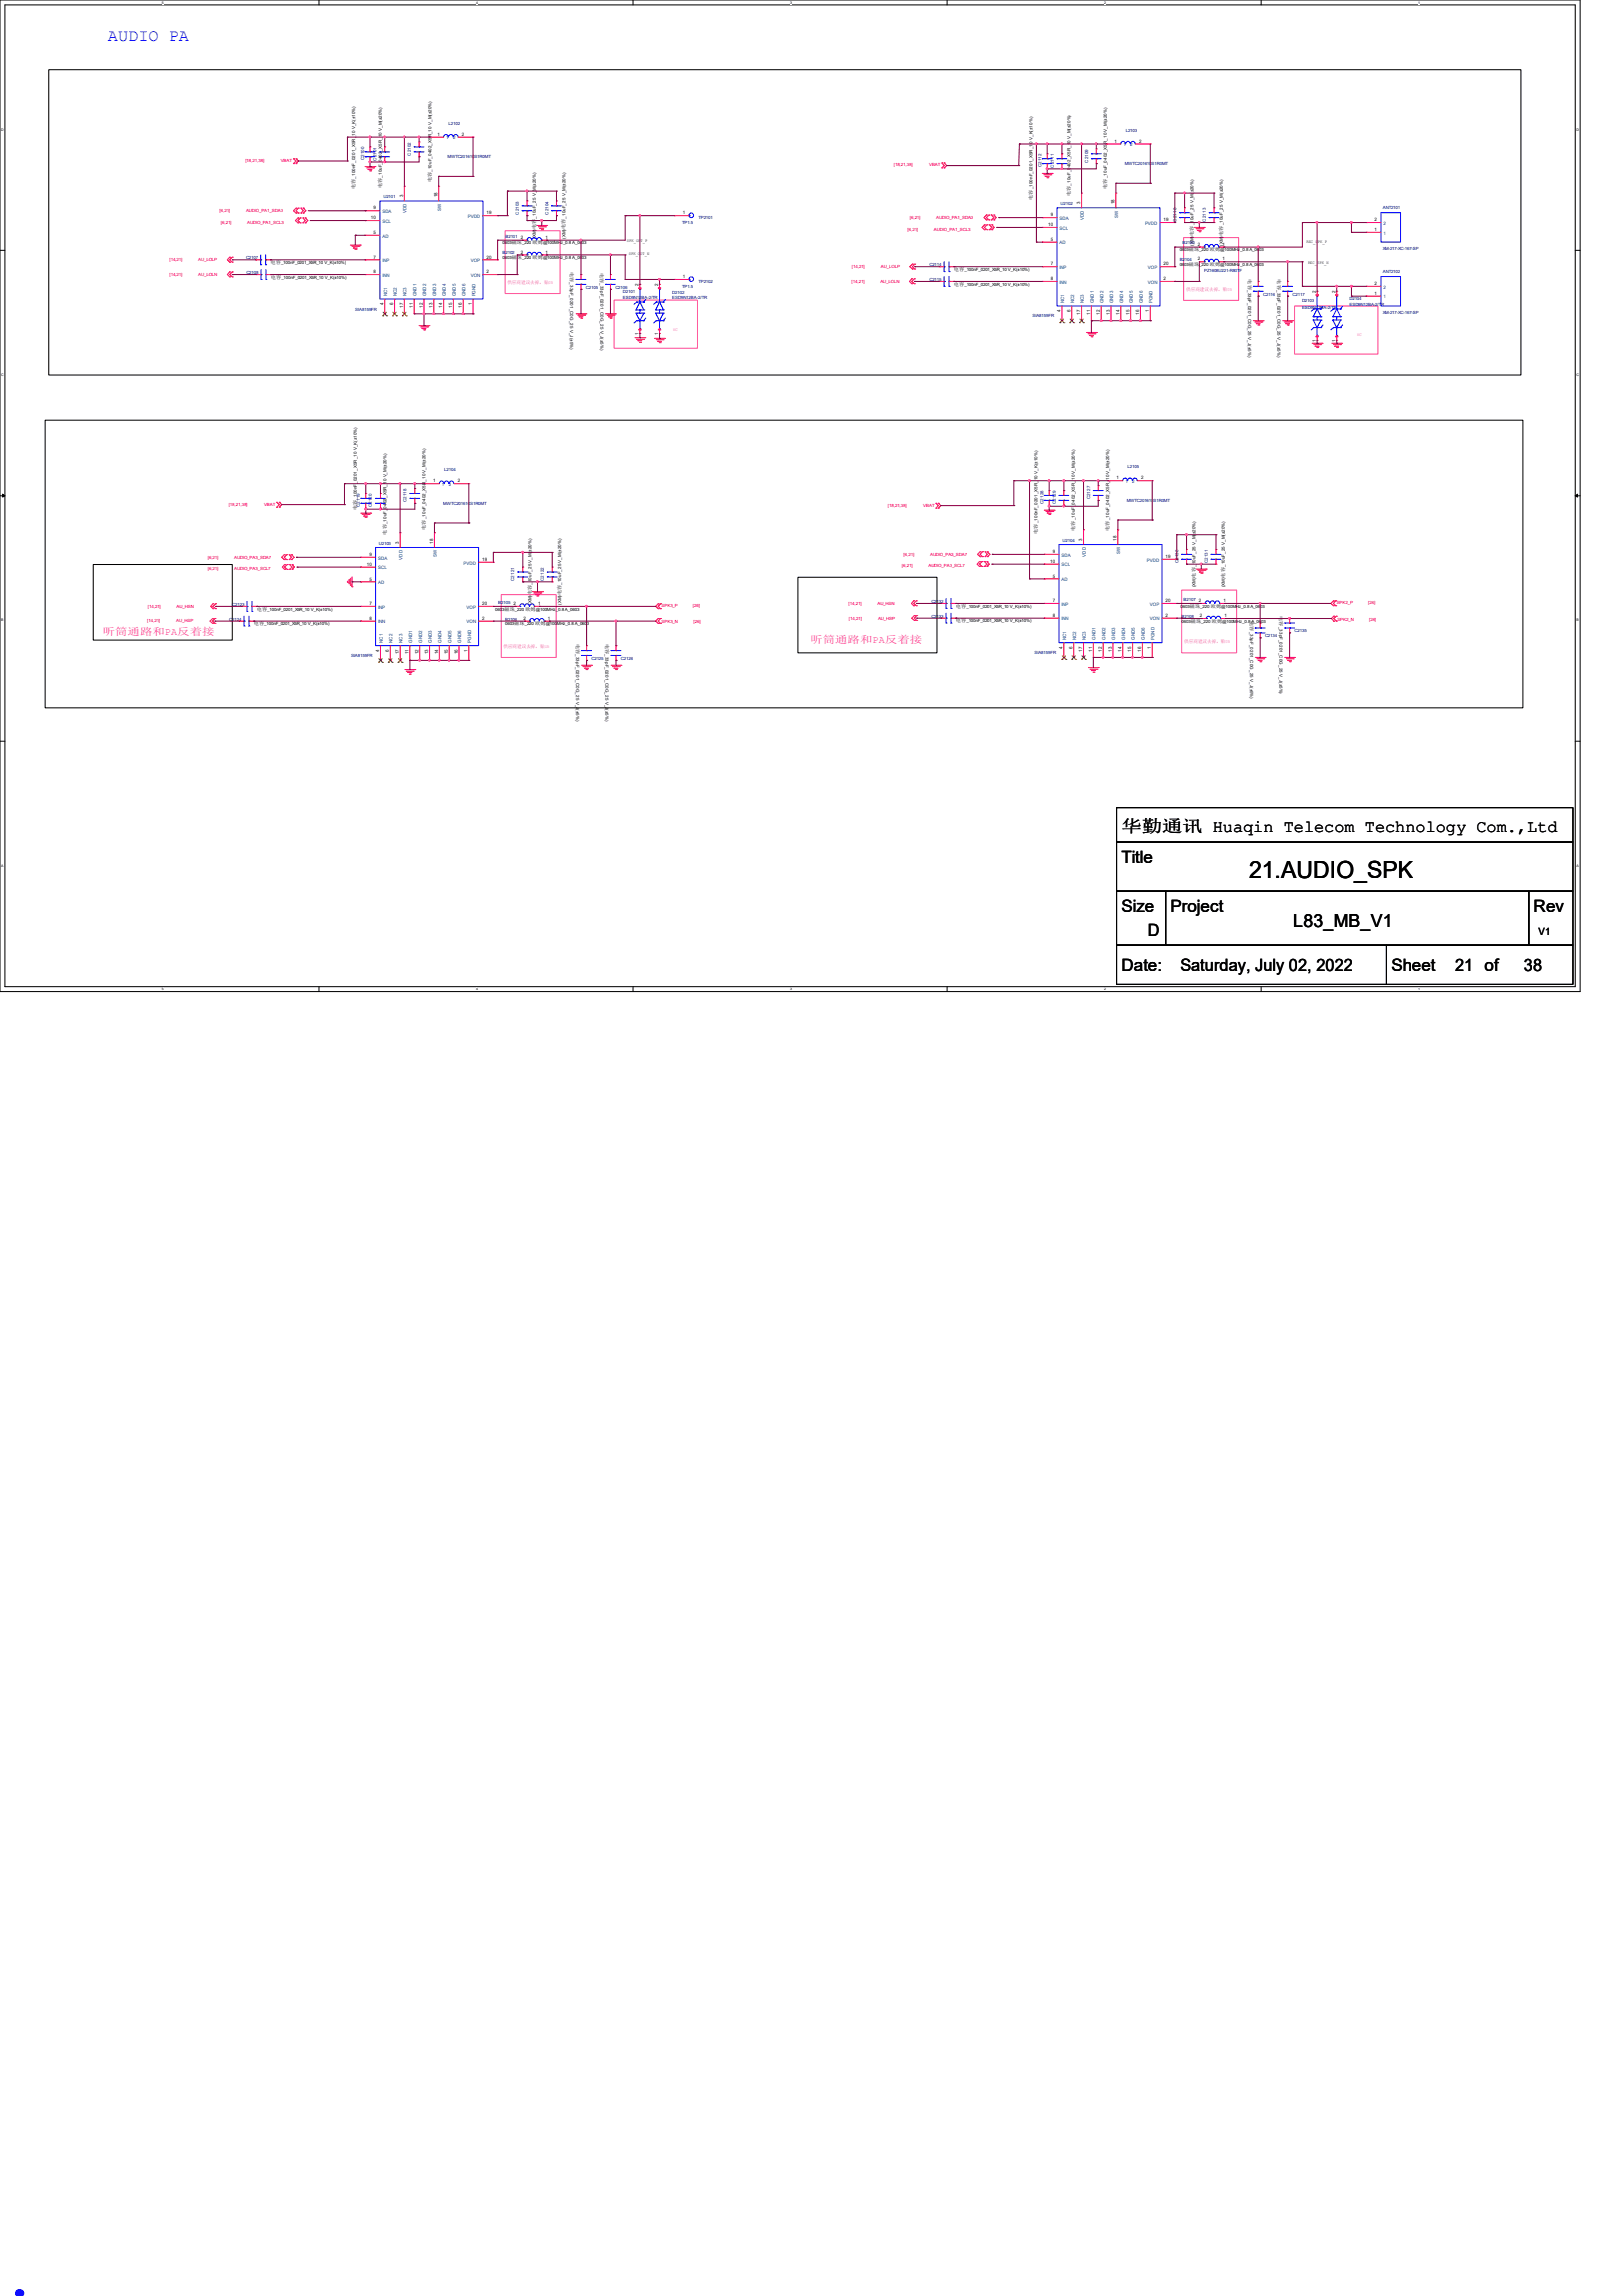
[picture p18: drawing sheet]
<svg xmlns="http://www.w3.org/2000/svg" width="210mm" height="297mm" viewBox="0 0 210 297" stroke-linecap="round" stroke-linejoin="round" font-family="sans-serif">
<defs><g id="words">
<text font-size="8.5" fill="#00f" x="0" y="297">.</text>
<text font-size="3" x="161.6" y="113.6">21.AUDIO_SPK</text>
<text font-size="2.3" x="167.3" y="120">L83_MB_V1</text>
<text font-size="2.2" fill="#00f" x="14" y="5.3">AUDIO PA</text>
<g font-size="2.2">
<text x="145.1" y="107.6">华勤通讯 Huaqin Telecom Technology Com.,Ltd</text>
<text x="145.1" y="111.6">Title</text>
<text x="145.1" y="117.9">Size</text>
<text x="151.5" y="117.9">Project</text>
<text x="198.4" y="117.9">Rev</text>
<text x="145.1" y="125.6">Date:</text>
<text x="148.5" y="121.1">D</text>
<text x="152.7" y="125.6">Saturday, July 02, 2022</text>
<text x="180" y="125.6">Sheet</text>
<text x="188.3" y="125.6">21 of</text>
<text x="197.2" y="125.6">38</text>
</g>
<g font-size="1.3" fill="#f0f">
<text x="13.3" y="82.1">听筒通路和PA反着接</text>
<text x="104.9" y="83.2">听筒通路和PA反着接</text>
</g>
<text font-size="1.3" x="199.1" y="120.9">V1</text>
<g font-size=".6">
<text x="56.6" y="17.6">1</text>
<text x="59.8" y="17.6">2</text>
<text x="46" y="23.1" transform="rotate(-90 46 23.1)">_100nF_0201_X5R_10 V_K(±10%)</text>
<text x="49.4" y="23" transform="rotate(-90 49.4 23)">_10uF_0402_X5R_10 V_M(±20%)</text>
<text x="55.8" y="23.6" transform="rotate(-90 55.8 23.6)">电容</text>
<text x="55.8" y="22.2" transform="rotate(-90 55.8 22.2)">_10uF_0402_X5R_10 V_M(±20%)</text>
<text x="143.2" y="23.1" transform="rotate(-90 143.2 23.1)">_10uF_0402_X5R_10 V_M(±20%)</text>
<text x="144.2" y="18.5">1</text>
<text x="147.4" y="18.5">2</text>
<text x="46" y="24.5" transform="rotate(-90 46 24.5)">电容</text>
<text x="48" y="28.4">10</text>
<text x="48.3" y="27.1">9</text>
<text x="49.4" y="24.3" transform="rotate(-90 49.4 24.3)">电容</text>
<text x="52.2" y="25.5" transform="rotate(-90 52.2 25.5)">3</text>
<text x="56.6" y="25.5" transform="rotate(-90 56.6 25.5)">18</text>
<text x="62.9" y="27.7">19</text>
<text x="69.3" y="29.6" transform="rotate(-90 69.3 29.6)">电容</text>
<text x="69.3" y="28.3" transform="rotate(-90 69.3 28.3)">_10uF_25 V_M(±20%)</text>
<text x="73.2" y="29.6" transform="rotate(-90 73.2 29.6)">电容</text>
<text x="73.2" y="28.3" transform="rotate(-90 73.2 28.3)">_10uF_25 V_M(±20%)</text>
<text x="88.3" y="27.7">1</text>
<text x="133.6" y="25.9" transform="rotate(-90 133.6 25.9)">电容</text>
<text x="133.6" y="24.5" transform="rotate(-90 133.6 24.5)">_100nF_0201_X5R_10 V_K(±10%)</text>
<text x="135.6" y="29.3">10</text>
<text x="136" y="28">9</text>
<text x="138.5" y="25.4" transform="rotate(-90 138.5 25.4)">电容</text>
<text x="138.5" y="24" transform="rotate(-90 138.5 24)">_10uF_0402_X5R_10 V_M(±20%)</text>
<text x="139.8" y="26.4" transform="rotate(-90 139.8 26.4)">3</text>
<text x="143.2" y="24.4" transform="rotate(-90 143.2 24.4)">电容</text>
<text x="144.2" y="26.4" transform="rotate(-90 144.2 26.4)">18</text>
<text x="150.6" y="28.6">19</text>
<text x="154.4" y="29.2" transform="rotate(-90 154.4 29.2)">_10uF_25 V_M(±20%)</text>
<text x="158.3" y="29.2" transform="rotate(-90 158.3 29.2)">_10uF_25 V_M(±20%)</text>
<text x="177.9" y="29.9">1</text>
<text x="177.9" y="28.6">2</text>
<text x="35" y="34.2">电容</text>
<text x="36.4" y="34.2">_100nF_0201_X5R_10 V_K(±10%)</text>
<text x="48.3" y="30.3">5</text>
<text x="48.3" y="33.4">7</text>
<text x="48.3" y="35.3">8</text>
<text x="62.9" y="35.3">2</text>
<text x="62.9" y="33.4">20</text>
<text x="65" y="33.5">0603</text>
<text x="65" y="31.6">0603</text>
<text x="66.2" y="33.5">磁珠</text>
<text x="66.2" y="31.6">磁珠</text>
<text x="67.4" y="32.8">2</text>
<text x="67.4" y="30.9">2</text>
<text x="67.6" y="33.5">_220</text>
<text x="67.6" y="31.6">_220</text>
<text x="68.9" y="33.5">欧姆</text>
<text x="68.9" y="31.6">欧姆</text>
<text x="69.3" y="30.9" transform="rotate(-90 69.3 30.9)">(XM)</text>
<text x="70.3" y="33.5">@100MHz_0.8 A_0603</text>
<text x="70.3" y="31.6">@100MHz_0.8 A_0603</text>
<text x="70.6" y="32.8">1</text>
<text x="70.6" y="30.9">1</text>
<text x="73.2" y="30.9" transform="rotate(-90 73.2 30.9)">(XM)</text>
<text x="73.8" y="35.2" transform="rotate(90 73.8 35.2)">电容</text>
<text x="77.7" y="35.3" transform="rotate(90 77.7 35.3)">电容</text>
<text x="81.1" y="31.3">SPK_OUT_P</text>
<text x="81.4" y="33">SPK_OUT_N</text>
<text x="88.3" y="36">1</text>
<text x="123.4" y="35.1">电容</text>
<text x="124.8" y="35.1">_100nF_0201_X5R_10 V_K(±10%)</text>
<text x="136" y="31.2">5</text>
<text x="136" y="34.3">7</text>
<text x="150.6" y="34.3">20</text>
<text x="152.7" y="32.5">0603</text>
<text x="152.7" y="34.4">0603</text>
<text x="153.8" y="32.5">磁珠</text>
<text x="153.8" y="34.4">磁珠</text>
<text x="154.4" y="30.5" transform="rotate(-90 154.4 30.5)">电容</text>
<text x="154.4" y="31.8" transform="rotate(-90 154.4 31.8)">(XM)</text>
<text x="155" y="31.8">2</text>
<text x="155" y="33.7">2</text>
<text x="155.2" y="32.5">_220</text>
<text x="155.2" y="34.4">_220</text>
<text x="156.5" y="32.5">欧姆</text>
<text x="156.5" y="34.4">欧姆</text>
<text x="157.9" y="32.5">@100MHz_0.8 A_0603</text>
<text x="157.9" y="34.4">@100MHz_0.8 A_0603</text>
<text x="158.2" y="31.8">1</text>
<text x="158.2" y="33.7">1</text>
<text x="158.2" y="30.5" transform="rotate(-90 158.2 30.5)">电容</text>
<text x="158.3" y="31.8" transform="rotate(-90 158.3 31.8)">(XM)</text>
<text x="169" y="31.5">REC_SPK_P</text>
<text x="169.3" y="34.1">REC_SPK_N</text>
<text x="35.1" y="36.1">电容</text>
<text x="36.4" y="36.1">_100nF_0201_X5R_10 V_K(±10%)</text>
<text x="49.6" y="39.5" transform="rotate(-90 49.6 39.5)">4</text>
<text x="50.9" y="39.5" transform="rotate(-90 50.9 39.5)">6</text>
<text x="52.2" y="39.8" transform="rotate(-90 52.2 39.8)">17</text>
<text x="53.4" y="39.8" transform="rotate(-90 53.4 39.8)">11</text>
<text x="54.7" y="39.8" transform="rotate(-90 54.7 39.8)">12</text>
<text x="56" y="39.8" transform="rotate(-90 56 39.8)">13</text>
<text x="57.2" y="39.8" transform="rotate(-90 57.2 39.8)">14</text>
<text x="58.5" y="39.8" transform="rotate(-90 58.5 39.8)">15</text>
<text x="59.8" y="39.8" transform="rotate(-90 59.8 39.8)">16</text>
<text x="61" y="39.5" transform="rotate(-90 61 39.5)">1</text>
<text x="73.8" y="36.5" transform="rotate(90 73.8 36.5)">_33pF_0201_C0G_25 V_J(±5%)</text>
<text x="77.7" y="36.6" transform="rotate(90 77.7 36.6)">_33pF_0201_C0G_25 V_J(±5%)</text>
<text x="82.6" y="37" transform="rotate(-90 82.6 37)">2</text>
<text x="85.2" y="37" transform="rotate(-90 85.2 37)">2</text>
<text x="123.4" y="37">电容</text>
<text x="124.8" y="37">_100nF_0201_X5R_10 V_K(±10%)</text>
<text x="136" y="36.2">8</text>
<text x="137.2" y="40.4" transform="rotate(-90 137.2 40.4)">4</text>
<text x="138.5" y="40.4" transform="rotate(-90 138.5 40.4)">6</text>
<text x="139.8" y="40.7" transform="rotate(-90 139.8 40.7)">17</text>
<text x="141.1" y="40.7" transform="rotate(-90 141.1 40.7)">11</text>
<text x="142.3" y="40.7" transform="rotate(-90 142.3 40.7)">12</text>
<text x="143.6" y="40.7" transform="rotate(-90 143.6 40.7)">13</text>
<text x="144.9" y="40.7" transform="rotate(-90 144.9 40.7)">14</text>
<text x="146.1" y="40.7" transform="rotate(-90 146.1 40.7)">15</text>
<text x="147.4" y="40.7" transform="rotate(-90 147.4 40.7)">16</text>
<text x="148.7" y="40.4" transform="rotate(-90 148.7 40.4)">1</text>
<text x="150.6" y="36.2">2</text>
<text x="161.5" y="36.2" transform="rotate(90 161.5 36.2)">电容</text>
<text x="161.5" y="37.5" transform="rotate(90 161.5 37.5)">_33pF_0201_C0G_25 V_J(±5%)</text>
<text x="165.3" y="36.2" transform="rotate(90 165.3 36.2)">电容</text>
<text x="165.3" y="37.5" transform="rotate(90 165.3 37.5)">_33pF_0201_C0G_25 V_J(±5%)</text>
<text x="170.3" y="37.8" transform="rotate(-90 170.3 37.8)">2</text>
<text x="172.8" y="37.8" transform="rotate(-90 172.8 37.8)">2</text>
<text x="177.9" y="38.1">1</text>
<text x="177.9" y="36.9">2</text>
<text x="82.6" y="43.3" transform="rotate(-90 82.6 43.3)">1</text>
<text x="85.2" y="43.3" transform="rotate(-90 85.2 43.3)">1</text>
<text x="170.3" y="44.2" transform="rotate(-90 170.3 44.2)">1</text>
<text x="172.8" y="44.2" transform="rotate(-90 172.8 44.2)">1</text>
<text x="46.2" y="66" transform="rotate(-90 46.2 66)">电容</text>
<text x="46.2" y="64.6" transform="rotate(-90 46.2 64.6)">_100nF_0201_X5R_10 V_K(±10%)</text>
<text x="56" y="62.4">1</text>
<text x="59.2" y="62.4">2</text>
<text x="144.5" y="62">1</text>
<text x="147.7" y="62">2</text>
<text x="47.8" y="71.9">9</text>
<text x="50" y="69.2" transform="rotate(-90 50 69.2)">电容</text>
<text x="50" y="67.8" transform="rotate(-90 50 67.8)">_10uF_0402_X5R_10 V_M(±20%)</text>
<text x="51.6" y="70.4" transform="rotate(-90 51.6 70.4)">3</text>
<text x="55.1" y="68.5" transform="rotate(-90 55.1 68.5)">电容</text>
<text x="55.1" y="67.2" transform="rotate(-90 55.1 67.2)">_10uF_0402_X5R_10 V_M(±20%)</text>
<text x="56" y="70.4" transform="rotate(-90 56 70.4)">18</text>
<text x="134.2" y="69" transform="rotate(-90 134.2 69)">电容</text>
<text x="134.2" y="67.7" transform="rotate(-90 134.2 67.7)">_100nF_0201_X5R_10 V_K(±10%)</text>
<text x="136.2" y="71.5">9</text>
<text x="139.1" y="68.7" transform="rotate(-90 139.1 68.7)">电容</text>
<text x="139.1" y="67.3" transform="rotate(-90 139.1 67.3)">_10uF_0402_X5R_10 V_M(±20%)</text>
<text x="140" y="70" transform="rotate(-90 140 70)">3</text>
<text x="143.5" y="68.7" transform="rotate(-90 143.5 68.7)">电容</text>
<text x="143.5" y="67.3" transform="rotate(-90 143.5 67.3)">_10uF_0402_X5R_10 V_M(±20%)</text>
<text x="144.5" y="70" transform="rotate(-90 144.5 70)">18</text>
<text x="47.5" y="73.2">10</text>
<text x="47.8" y="75.1">5</text>
<text x="62.4" y="72.6">19</text>
<text x="68.8" y="77" transform="rotate(-90 68.8 77)">电容</text>
<text x="68.8" y="75.6" transform="rotate(-90 68.8 75.6)">_10uF_25 V_M(±20%)</text>
<text x="72.6" y="77" transform="rotate(-90 72.6 77)">电容</text>
<text x="72.6" y="75.6" transform="rotate(-90 72.6 75.6)">_10uF_25 V_M(±20%)</text>
<text x="135.9" y="72.8">10</text>
<text x="136.2" y="74.7">5</text>
<text x="136.2" y="77.9">7</text>
<text x="150.8" y="72.2">19</text>
<text x="150.8" y="77.9">20</text>
<text x="154.7" y="74.7" transform="rotate(-90 154.7 74.7)">电容</text>
<text x="154.7" y="76" transform="rotate(-90 154.7 76)">(XM)</text>
<text x="154.7" y="73.4" transform="rotate(-90 154.7 73.4)">_10uF_25 V_M(±20%)</text>
<text x="155.1" y="77.9">2</text>
<text x="158.3" y="77.9">1</text>
<text x="158.5" y="74.7" transform="rotate(-90 158.5 74.7)">电容</text>
<text x="158.5" y="76" transform="rotate(-90 158.5 76)">(XM)</text>
<text x="158.5" y="73.4" transform="rotate(-90 158.5 73.4)">_10uF_25 V_M(±20%)</text>
<text x="32.9" y="80.9">电容</text>
<text x="33.2" y="79">电容</text>
<text x="34.2" y="80.9">_100nF_0201_X5R_10 V_K(±10%)</text>
<text x="34.6" y="79">_100nF_0201_X5R_10 V_K(±10%)</text>
<text x="47.8" y="78.3">7</text>
<text x="47.8" y="80.2">8</text>
<text x="62.4" y="80.2">2</text>
<text x="62.4" y="78.3">20</text>
<text x="64.1" y="79">0603</text>
<text x="65.3" y="79">磁珠</text>
<text x="65.4" y="80.9">0603</text>
<text x="66.5" y="78.3">2</text>
<text x="66.5" y="80.9">磁珠</text>
<text x="66.6" y="79">_220</text>
<text x="67.7" y="80.2">2</text>
<text x="67.9" y="80.9">_220</text>
<text x="68" y="79">欧姆</text>
<text x="68.8" y="78.3" transform="rotate(-90 68.8 78.3)">(XM)</text>
<text x="69.3" y="80.9">欧姆</text>
<text x="69.3" y="79">@100MHz_0.8 A_0603</text>
<text x="69.6" y="78.3">1</text>
<text x="70.6" y="80.9">@100MHz_0.8 A_0603</text>
<text x="70.9" y="80.2">1</text>
<text x="72.6" y="78.3" transform="rotate(-90 72.6 78.3)">(XM)</text>
<text x="74.5" y="83.3" transform="rotate(90 74.5 83.3)">电容</text>
<text x="78.4" y="83.3" transform="rotate(90 78.4 83.3)">电容</text>
<text x="123.7" y="78.6">电容</text>
<text x="123.7" y="80.5">电容</text>
<text x="125" y="78.6">_100nF_0201_X5R_10 V_K(±10%)</text>
<text x="125" y="80.5">_100nF_0201_X5R_10 V_K(±10%)</text>
<text x="136.2" y="79.8">8</text>
<text x="137.5" y="83.9" transform="rotate(-90 137.5 83.9)">4</text>
<text x="138.8" y="83.9" transform="rotate(-90 138.8 83.9)">6</text>
<text x="148.9" y="83.9" transform="rotate(-90 148.9 83.9)">1</text>
<text x="150.8" y="79.8">2</text>
<text x="152.8" y="78.6">0603</text>
<text x="152.9" y="80.6">0603</text>
<text x="154" y="78.6">磁珠</text>
<text x="154.1" y="80.6">磁珠</text>
<text x="155.3" y="79.8">2</text>
<text x="155.3" y="78.6">_220</text>
<text x="155.4" y="80.6">_220</text>
<text x="156.7" y="78.6">欧姆</text>
<text x="156.8" y="80.6">欧姆</text>
<text x="158" y="78.6">@100MHz_0.8 A_0603</text>
<text x="158.2" y="80.6">@100MHz_0.8 A_0603</text>
<text x="158.4" y="79.8">1</text>
<text x="161.8" y="80.3" transform="rotate(90 161.8 80.3)">电容</text>
<text x="161.8" y="81.7" transform="rotate(90 161.8 81.7)">_33pF_0201_C0G_25 V_J(±5%)</text>
<text x="165.6" y="79.7" transform="rotate(90 165.6 79.7)">电容</text>
<text x="165.6" y="81.1" transform="rotate(90 165.6 81.1)">_33pF_0201_C0G_25 V_J(±5%)</text>
<text x="49.1" y="84.3" transform="rotate(-90 49.1 84.3)">4</text>
<text x="50.3" y="84.3" transform="rotate(-90 50.3 84.3)">6</text>
<text x="51.6" y="84.7" transform="rotate(-90 51.6 84.7)">17</text>
<text x="52.9" y="84.7" transform="rotate(-90 52.9 84.7)">11</text>
<text x="54.1" y="84.7" transform="rotate(-90 54.1 84.7)">12</text>
<text x="55.4" y="84.7" transform="rotate(-90 55.4 84.7)">13</text>
<text x="56.7" y="84.7" transform="rotate(-90 56.7 84.7)">14</text>
<text x="58" y="84.7" transform="rotate(-90 58 84.7)">15</text>
<text x="59.2" y="84.7" transform="rotate(-90 59.2 84.7)">16</text>
<text x="60.5" y="84.3" transform="rotate(-90 60.5 84.3)">1</text>
<text x="74.6" y="84.6" transform="rotate(90 74.6 84.6)">_33pF_0201_C0G_25 V_J(±5%)</text>
<text x="78.4" y="84.6" transform="rotate(90 78.4 84.6)">_33pF_0201_C0G_25 V_J(±5%)</text>
<text x="140" y="84.3" transform="rotate(-90 140 84.3)">17</text>
<text x="141.3" y="84.3" transform="rotate(-90 141.3 84.3)">11</text>
<text x="142.6" y="84.3" transform="rotate(-90 142.6 84.3)">12</text>
<text x="143.8" y="84.3" transform="rotate(-90 143.8 84.3)">13</text>
<text x="145.1" y="84.3" transform="rotate(-90 145.1 84.3)">14</text>
<text x="146.4" y="84.3" transform="rotate(-90 146.4 84.3)">15</text>
<text x="147.7" y="84.3" transform="rotate(-90 147.7 84.3)">16</text>
</g>
<g font-size=".6" fill="#000080">
<text x="58" y="16.1">L2102</text>
<text x="145.7" y="17">L2103</text>
<text x="47.1" y="20.7" transform="rotate(-90 47.1 20.7)">C2100</text>
<text x="48.7" y="20.8" transform="rotate(-90 48.7 20.8)">C2101</text>
<text x="53.2" y="20.1" transform="rotate(-90 53.2 20.1)">C2102</text>
<text x="57.9" y="20.4">MWTC201610S1R0MT</text>
<text x="134.8" y="21.6" transform="rotate(-90 134.8 21.6)">C2112</text>
<text x="136.4" y="21.7" transform="rotate(-90 136.4 21.7)">C2111</text>
<text x="140.8" y="21" transform="rotate(-90 140.8 21)">C2109</text>
<text x="145.5" y="21.3">MWTC201610S1R0MT</text>
<text x="49.6" y="25.7">U2101</text>
<text x="67.1" y="27.8" transform="rotate(-90 67.1 27.8)">C2103</text>
<text x="71" y="27.8" transform="rotate(-90 71 27.8)">C2104</text>
<text x="88.3" y="29">TP1.5</text>
<text x="90.4" y="28.3">TP2101</text>
<text x="137.2" y="26.5">U2102</text>
<text x="152.2" y="28.7" transform="rotate(-90 152.2 28.7)">C2110</text>
<text x="156" y="28.7" transform="rotate(-90 156 28.7)">C2113</text>
<text x="178.9" y="27.1">ANT2101</text>
<text x="31.8" y="33.5">C2107</text>
<text x="31.9" y="35.4">C2108</text>
<text x="65" y="32.9">B2102</text>
<text x="65.4" y="30.7">B2101</text>
<text x="120.3" y="34.4">C2114</text>
<text x="152.7" y="33.8">B2104</text>
<text x="153" y="31.6">B2103</text>
<text x="155.8" y="35.2">PZ1608U221-R80TF</text>
<text x="178.9" y="32.4">XM-217-XC-167-SP</text>
<text x="178.9" y="35.3">ANT2102</text>
<text x="46" y="40.2">SIA8159FR</text>
<text x="75.8" y="37.3">C2105</text>
<text x="79.6" y="37.3">C2106</text>
<text x="80.6" y="37.9">D2101</text>
<text x="80.6" y="38.7">ESD9N12BA-2/TR</text>
<text x="87" y="38">D2102</text>
<text x="87" y="38.7">ESD9N12BA-2/TR</text>
<text x="88.3" y="37.2">TP1.5</text>
<text x="90.4" y="36.6">TP2102</text>
<text x="120.3" y="36.3">C2115</text>
<text x="133.6" y="41.1">SIA8159FR</text>
<text x="163.4" y="38.2">C2116</text>
<text x="167.3" y="38.2">C2117</text>
<text x="168.5" y="39.1">D2103</text>
<text x="168.5" y="39.9">ESD9N12BA-2/TR</text>
<text x="174.6" y="38.9">D2104</text>
<text x="174.6" y="39.6">ESD9N12BA-2/TR</text>
<text x="178.9" y="40.6">XM-217-XC-167-SP</text>
<text x="46.6" y="65.6" transform="rotate(-90 46.6 65.6)">C2119</text>
<text x="48.1" y="65.6" transform="rotate(-90 48.1 65.6)">C2120</text>
<text x="52.6" y="65" transform="rotate(-90 52.6 65)">C2118</text>
<text x="57.4" y="65.3">MWTC201610S1R0MT</text>
<text x="57.5" y="61">L2104</text>
<text x="135" y="65.2" transform="rotate(-90 135 65.2)">C2128</text>
<text x="136.6" y="65.2" transform="rotate(-90 136.6 65.2)">C2129</text>
<text x="141.1" y="64.6" transform="rotate(-90 141.1 64.6)">C2127</text>
<text x="145.8" y="64.9">MWTC201610S1R0MT</text>
<text x="145.9" y="60.6">L2105</text>
<text x="49" y="70.5">U2103</text>
<text x="137.5" y="70.1">U2104</text>
<text x="66.6" y="75.1" transform="rotate(-90 66.6 75.1)">C2121</text>
<text x="70.4" y="75.1" transform="rotate(-90 70.4 75.1)">C2122</text>
<text x="120.5" y="78">C2132</text>
<text x="152.5" y="72.9" transform="rotate(-90 152.5 72.9)">C2130</text>
<text x="153.2" y="77.7">B2107</text>
<text x="156.3" y="72.9" transform="rotate(-90 156.3 72.9)">C2131</text>
<text x="29.7" y="80.3">C2124</text>
<text x="30.1" y="78.4">C2123</text>
<text x="64.5" y="78.1">B2105</text>
<text x="65.4" y="80.3">B2106</text>
<text x="120.5" y="79.9">C2133</text>
<text x="152.9" y="79.9">B2108</text>
<text x="163.7" y="82.4">C2134</text>
<text x="167.5" y="81.8">C2135</text>
<text x="45.4" y="85">SIA8159FR</text>
<text x="76.5" y="85.3">C2125</text>
<text x="80.3" y="85.3">C2126</text>
<text x="133.9" y="84.6">SIA8159FR</text>
</g>
<g font-size=".6" fill="#f00">
<text x="31.7" y="21">[18,21,38]</text>
<text x="36.3" y="21">VBAT</text>
<text x="115.7" y="21.5">[18,21,38]</text>
<text x="120.2" y="21.5">VBAT</text>
<text x="28.4" y="27.4">[6,21]</text>
<text x="28.6" y="29">[6,21]</text>
<text x="31.8" y="27.4">AUDIO_PA1_SDA3</text>
<text x="32" y="29">AUDIO_PA1_SCL3</text>
<text x="117.4" y="29.8">[6,21]</text>
<text x="117.7" y="28.3">[6,21]</text>
<text x="120.9" y="29.8">AUDIO_PA1_SCL3</text>
<text x="121.2" y="28.3">AUDIO_PA1_SDA3</text>
<text x="21.9" y="33.8">[14,21]</text>
<text x="21.9" y="35.7">[14,21]</text>
<text x="25.7" y="33.8">AU_LOLP</text>
<text x="25.7" y="35.7">AU_LOLN</text>
<text x="110.2" y="34.7">[14,21]</text>
<text x="114" y="34.7">AU_LOLP</text>
<text x="110.2" y="36.6">[14,21]</text>
<text x="113.9" y="36.6">AU_LOLN</text>
<text x="29.6" y="65.4">[18,21,38]</text>
<text x="34.2" y="65.4">VBAT</text>
<text x="114.9" y="65.5">[18,21,38]</text>
<text x="119.5" y="65.5">VBAT</text>
<text x="116.9" y="71.9">[6,21]</text>
<text x="120.4" y="71.9">AUDIO_PA3_SDA7</text>
<text x="26.9" y="72.3">[6,21]</text>
<text x="26.9" y="73.8">[6,21]</text>
<text x="30.3" y="72.3">AUDIO_PA3_SDA7</text>
<text x="30.3" y="73.8">AUDIO_PA3_SCL7</text>
<text x="116.7" y="73.4">[6,21]</text>
<text x="120.1" y="73.4">AUDIO_PA3_SCL7</text>
<text x="19" y="80.5">[14,21]</text>
<text x="19.1" y="78.6">[14,21]</text>
<text x="22.8" y="80.5">AU_HSP</text>
<text x="22.9" y="78.6">AU_HSN</text>
<text x="85.6" y="78.5">SPK3_P</text>
<text x="85.6" y="80.6">SPK3_N</text>
<text x="89.7" y="78.5">[26]</text>
<text x="89.7" y="80.6">[26]</text>
<text x="109.8" y="78.2">[14,21]</text>
<text x="109.9" y="80.1">[14,21]</text>
<text x="113.5" y="78.2">AU_HSN</text>
<text x="113.6" y="80.1">AU_HSP</text>
<text x="173" y="78.2">SPK2_P</text>
<text x="173.1" y="80.3">SPK2_N</text>
<text x="177" y="78.2">[26]</text>
<text x="177.2" y="80.3">[26]</text>
</g>
<g font-size=".6" fill="#004080">
<text x="57.7" y="18">1</text>
<text x="58.6" y="18">2</text>
<text x="145.4" y="18.9">1</text>
<text x="146.3" y="18.9">2</text>
<text x="49.5" y="27.6">SDA</text>
<text x="49.5" y="28.8">SCL</text>
<text x="52.6" y="27.6" transform="rotate(-90 52.6 27.6)">VDD</text>
<text x="57.1" y="27.3" transform="rotate(-90 57.1 27.3)">SW</text>
<text x="60.5" y="28.2">PVDD</text>
<text x="137.1" y="28.4">SDA</text>
<text x="137.1" y="29.7">SCL</text>
<text x="140.3" y="28.4" transform="rotate(-90 140.3 28.4)">VDD</text>
<text x="144.7" y="28.2" transform="rotate(-90 144.7 28.2)">SW</text>
<text x="148.2" y="29.1">PVDD</text>
<text x="179" y="29.1">2</text>
<text x="49.5" y="30.7">AD</text>
<text x="49.5" y="33.9">INP</text>
<text x="49.5" y="35.8">INN</text>
<text x="60.9" y="35.8">VON</text>
<text x="60.9" y="33.9">VOP</text>
<text x="137.1" y="31.6">AD</text>
<text x="137.1" y="34.8">INP</text>
<text x="148.5" y="34.8">VOP</text>
<text x="179" y="30.4">1</text>
<text x="50.1" y="38.4" transform="rotate(-90 50.1 38.4)">NC1</text>
<text x="51.4" y="38.4" transform="rotate(-90 51.4 38.4)">NC2</text>
<text x="52.6" y="38.4" transform="rotate(-90 52.6 38.4)">NC3</text>
<text x="53.9" y="38.4" transform="rotate(-90 53.9 38.4)">GND1</text>
<text x="55.2" y="38.4" transform="rotate(-90 55.2 38.4)">GND2</text>
<text x="56.4" y="38.4" transform="rotate(-90 56.4 38.4)">GND3</text>
<text x="57.7" y="38.4" transform="rotate(-90 57.7 38.4)">GND4</text>
<text x="59" y="38.4" transform="rotate(-90 59 38.4)">GND5</text>
<text x="60.2" y="38.4" transform="rotate(-90 60.2 38.4)">GND6</text>
<text x="61.5" y="38.4" transform="rotate(-90 61.5 38.4)">PGND</text>
<text x="137.1" y="36.7">INN</text>
<text x="137.7" y="39.2" transform="rotate(-90 137.7 39.2)">NC1</text>
<text x="139" y="39.2" transform="rotate(-90 139 39.2)">NC2</text>
<text x="140.3" y="39.2" transform="rotate(-90 140.3 39.2)">NC3</text>
<text x="141.5" y="39.2" transform="rotate(-90 141.5 39.2)">GND1</text>
<text x="142.8" y="39.2" transform="rotate(-90 142.8 39.2)">GND2</text>
<text x="144.1" y="39.2" transform="rotate(-90 144.1 39.2)">GND3</text>
<text x="145.3" y="39.2" transform="rotate(-90 145.3 39.2)">GND4</text>
<text x="146.6" y="39.2" transform="rotate(-90 146.6 39.2)">GND5</text>
<text x="147.9" y="39.2" transform="rotate(-90 147.9 39.2)">GND6</text>
<text x="148.5" y="36.7">VON</text>
<text x="149.1" y="39.2" transform="rotate(-90 149.1 39.2)">PGND</text>
<text x="179" y="38.6">1</text>
<text x="179" y="37.3">2</text>
<text x="57.2" y="62.9">1</text>
<text x="58.1" y="62.9">2</text>
<text x="145.6" y="62.5">1</text>
<text x="146.5" y="62.5">2</text>
<text x="145" y="71.7" transform="rotate(-90 145 71.7)">SW</text>
<text x="48.9" y="75.6">AD</text>
<text x="48.9" y="72.4">SDA</text>
<text x="48.9" y="73.7">SCL</text>
<text x="52.1" y="72.4" transform="rotate(-90 52.1 72.4)">VDD</text>
<text x="56.5" y="72.1" transform="rotate(-90 56.5 72.1)">SW</text>
<text x="60" y="73">PVDD</text>
<text x="137.4" y="75.2">AD</text>
<text x="137.4" y="72">SDA</text>
<text x="137.4" y="73.3">SCL</text>
<text x="140.5" y="72" transform="rotate(-90 140.5 72)">VDD</text>
<text x="148.4" y="72.6">PVDD</text>
<text x="48.9" y="78.7">INP</text>
<text x="48.9" y="80.6">INN</text>
<text x="49.5" y="83.2" transform="rotate(-90 49.5 83.2)">NC1</text>
<text x="50.8" y="83.2" transform="rotate(-90 50.8 83.2)">NC2</text>
<text x="52.1" y="83.2" transform="rotate(-90 52.1 83.2)">NC3</text>
<text x="53.3" y="83.2" transform="rotate(-90 53.3 83.2)">GND1</text>
<text x="54.6" y="83.2" transform="rotate(-90 54.6 83.2)">GND2</text>
<text x="55.9" y="83.2" transform="rotate(-90 55.9 83.2)">GND3</text>
<text x="57.2" y="83.2" transform="rotate(-90 57.2 83.2)">GND4</text>
<text x="58.4" y="83.2" transform="rotate(-90 58.4 83.2)">GND5</text>
<text x="59.7" y="83.2" transform="rotate(-90 59.7 83.2)">GND6</text>
<text x="60.4" y="80.6">VON</text>
<text x="60.4" y="78.7">VOP</text>
<text x="61" y="83.2" transform="rotate(-90 61 83.2)">PGND</text>
<text x="137.4" y="78.4">INP</text>
<text x="137.4" y="80.3">INN</text>
<text x="138" y="82.8" transform="rotate(-90 138 82.8)">NC1</text>
<text x="139.2" y="82.8" transform="rotate(-90 139.2 82.8)">NC2</text>
<text x="140.5" y="82.8" transform="rotate(-90 140.5 82.8)">NC3</text>
<text x="141.8" y="82.8" transform="rotate(-90 141.8 82.8)">GND1</text>
<text x="143" y="82.8" transform="rotate(-90 143 82.8)">GND2</text>
<text x="144.3" y="82.8" transform="rotate(-90 144.3 82.8)">GND3</text>
<text x="145.6" y="82.8" transform="rotate(-90 145.6 82.8)">GND4</text>
<text x="146.9" y="82.8" transform="rotate(-90 146.9 82.8)">GND5</text>
<text x="148.1" y="82.8" transform="rotate(-90 148.1 82.8)">GND6</text>
<text x="148.8" y="80.3">VON</text>
<text x="148.8" y="78.4">VOP</text>
<text x="149.4" y="82.8" transform="rotate(-90 149.4 82.8)">PGND</text>
</g>
<g font-size=".6" fill="#f0f">
<text x="65.7" y="36.7">供应商建议去掉，贴</text>
<text x="71" y="36.7">0R</text>
<text x="153.5" y="37.6">供应商建议去掉，贴</text>
<text x="158.8" y="37.6">0R</text>
<text x="87.1" y="42.8">NC</text>
<text x="175.6" y="43.5">NC</text>
<text x="65.2" y="83.8">供应商建议去掉，贴</text>
<text x="70.5" y="83.8">0R</text>
<text x="153.2" y="83.2">供应商建议去掉，贴</text>
<text x="158.6" y="83.2">0R</text>
</g>
<g font-size=".5">
<text x="21" y=".5">5</text>
<text x="61.6" y=".5">4</text>
<text x="102.2" y=".5">3</text>
<text x="142.9" y=".5">2</text>
<text x="183.5" y=".5">1</text>
<text x=".2" y="16.9">D</text>
<text x="204" y="16.9">D</text>
<text x=".2" y="48.6">C</text>
<text x="204" y="48.6">C</text>
<text x=".2" y="80.4">B</text>
<text x="204" y="80.4">B</text>
<text x=".2" y="112.1">A</text>
<text x="204" y="112.1">A</text>
<text x="21" y="128.1">5</text>
<text x="61.6" y="128.1">4</text>
<text x="102.2" y="128.1">3</text>
<text x="142.9" y="128.1">2</text>
<text x="183.5" y="128.1">1</text>
</g>
</g></defs>
<path d="M0 0h204.5v128.3h-204.5zM.6 .6h203.2v127h-203.2z" fill="none" stroke="#000" stroke-width=".13"/>
<g fill="#fff">
<path d="M21 .1h.2v.5h-.2z"/>
<path d="M21 127.7h.2v.5h-.2z"/>
</g>
<path d="M41.3 0v.6M41.3 127.6v.7" fill="none" stroke="#000" stroke-width=".13"/>
<g fill="#fff">
<path d="M61.6 .1h.2v.5h-.2z"/>
<path d="M61.6 127.7h.2v.5h-.2z"/>
</g>
<path d="M81.9 0v.6M81.9 127.6v.7" fill="none" stroke="#000" stroke-width=".13"/>
<g fill="#fff">
<path d="M102.2 .1h.2v.5h-.2z"/>
<path d="M102.2 127.7h.2v.5h-.2z"/>
</g>
<path d="M122.6 0v.6M122.6 127.6v.7" fill="none" stroke="#000" stroke-width=".13"/>
<g fill="#fff">
<path d="M142.9 .1h.2v.5h-.2z"/>
<path d="M142.9 127.7h.2v.5h-.2z"/>
</g>
<path d="M163.2 0v.6M163.2 127.6v.7" fill="none" stroke="#000" stroke-width=".13"/>
<g fill="#fff">
<path d="M183.5 .1h.2v.5h-.2z"/>
<path d="M183.5 127.7h.2v.5h-.2z"/>
<path d="M.2 16.5h.3v.5h-.3z"/>
<path d="M204 16.5h.3v.5h-.3z"/>
<path d="M.2 48.3h.3v.5h-.3z"/>
<path d="M204 48.3h.3v.5h-.3z"/>
</g>
<path d="M0 32.4h.6M203.8 32.4h.7" fill="none" stroke="#000" stroke-width=".13"/>
<g fill="#fff">
<path d="M.2 80h.2v.5h-.2z"/>
<path d="M204 80h.3v.5h-.3z"/>
</g>
<path d="M0 64.1h.6M203.8 64.1h.7" fill="none" stroke="#000" stroke-width=".13"/>
<path d="M.3 63.9l.3 .2-.3 .2zM203.8 64.1l.3-.2v.4z" fill="#000" stroke="#000" stroke-width=".13"/>
<g fill="#fff">
<path d="M.2 111.8h.3v.5h-.3z"/>
<path d="M204 111.8h.3v.5h-.3z"/>
</g>
<g fill="none" stroke="#000" stroke-width=".13">
<path d="M6.3 9h190.5v39.5h-190.5zM5.8 54.4h191.3v37.2h-191.3zM12.1 73h18v9.8h-18zM103.3 74.7h17.9v9.8h-17.9zM0 95.9h.6M203.8 95.9h.7M144.5 108.9h59v6.4h-59zM144.5 104.5h59v4.4h-59zM144.5 115.3h6.3v7h-6.3zM150.8 115.3h47v7h-47zM197.8 115.3h5.7v7h-5.7zM144.5 122.3h34.9v5h-34.9z"/>
<path d="M179.4 122.3h24.1v5h-24.1z"/>
</g>
<path d="M65.4 29.8h7.1v8.2h-7.1zM79.5 38.8h10.8v6.2h-10.8zM153.2 30.7h7.1v8.2h-7.1zM167.5 39.6h10.8v6.2h-10.8zM64.9 76.9h7.1v8.1h-7.1zM152.9 76.3h7.1v8.2h-7.1z" fill="none" stroke="#f0f" stroke-width=".13"/>
<g fill="none" stroke="#f00" stroke-width=".13">
<path d="M47.9 19h.1M47.9 19v.6M49.8 19h.1M49.8 19v.6M54.2 18.4h.1M54.2 18.4v.6M54.2 19.6v.7M55.5 17.7h.1M55.5 17.7h1.9M59.3 17.7h1.9M61.2 17.7h.1M135.5 19.9h.1"/>
<path d="M135.5 19.9v.6M137.4 19.9h.1M137.4 19.9v.6M141.9 19.3h.1M141.9 19.3v.6M143.1 18.6h.1M143.1 18.6h1.9M146.9 18.6h1.9M148.8 18.6h.1M29.7 33.3h.1M29.7 33.9h.1M29.7 35.2h.1"/>
<path d="M29.7 35.8h.1M29.7 33.3l-.3 .3 .3 .3M29.7 35.2l-.3 .3 .3 .3M30.1 33.3h.1M30.1 33.9h.1M30.1 35.2h.1M30.1 35.8h.1M30.1 35.2l-.4 .3 .4 .3M30.1 33.3l-.4 .3 .4 .3M33.1 33.6h.1M33.1 33.6h.6M33.1 35.5h.1"/>
<path d="M33.1 35.5h.7M34.4 33.6h.6M34.4 35.5h.7M35 33.6h.1M35.1 35.5h.1M38 20.5h.1M38 21.2h.1M38 20.5l.3 .3-.3 .4M38.3 27.6h.1M38.3 26.9h.1M38.3 21.2h.1M38.3 20.5h.1"/>
<path d="M38.3 26.9l-.3 .4 .3 .3M38.3 20.5l.3 .3-.3 .4M38.6 28.8h.1M38.6 28.2h.1M38.6 28.2l-.4 .3 .4 .3M38.6 26.9h.1M38.6 27.6h.1M38.6 26.9l-.3 .4 .3 .3M38.9 28.2h.1M38.9 28.8h.1M38.9 28.2l-.3 .3 .3 .3M38.9 26.9h.1"/>
<path d="M38.9 27.6h.1M38.9 26.9l.3 .4-.3 .3M39.2 28.2h.1M39.2 28.8h.1M39.2 28.2l.3 .3-.3 .3M39.2 26.9h.1M39.2 27.6h.1M39.2 26.9l.4 .4-.4 .3M39.5 28.2h.1M39.5 28.8h.1M39.5 28.2l.3 .3-.3 .3M45.3 31.7h1.3"/>
<path d="M45.6 31.9h.8M45.7 32.1h.1M45.7 32.1h.5M45.9 32.3h.2M46.1 32.3h.1M46.4 31.9h.1M46.6 31.7h.1M47.2 30.4h.1M47.2 33.6h.1M47.2 35.5h.1M47.2 27.3h.1M47.2 28.5h.1"/>
<path d="M47.2 21.5h1.3M47.2 35.5h1.9M47.2 30.4h1.9M47.2 33.6h1.9M47.2 27.3h1.9M47.2 28.5h1.9M47.5 21.7h.8M47.6 21.9h.1M47.6 21.9h.5M47.8 22.1h.2M47.9 20.9h.1M47.9 20.3v.6"/>
<path d="M48 22.1h.1M48.3 21.7h.1M48.5 21.5h.1M49.8 20.9h.1M49.8 20.3v.6M49.8 38.7v1.9M51.1 38.7v1.9M52.3 24.1h.1M52.3 24.1v1.9M52.3 38.7v1.9M53.6 38.7v1.9M54.2 20.3h.1"/>
<path d="M54.9 38.7v1.9M56.1 38.7v1.9M56.8 24.1h.1M56.8 24.1v1.9M57.4 38.7v1.9M58.7 38.7v1.9M59.9 38.7v1.9M61.2 38.7v1.9M62.5 35.5h1.9M62.5 33.6h1.9M62.5 27.9h1.9M64.4 35.5h.1"/>
<path d="M64.4 27.9h.1M64.4 33.6h.1M67.6 33h.1M67.6 31.1h.1M67.6 33h.6M67.6 31.1h.6M68.2 26h.1M68.2 27.9h.1M68.2 26v.6M68.2 27.3v.6M69.5 29.2h1.2M69.7 29.3h.9"/>
<path d="M69.8 29.5h.1M69.8 29.5h.6M70.1 29.7h.1M70.1 33h.6M70.1 31.1h.6M70.2 29.7h.1M70.6 29.3h.1M70.7 29.2h.1M70.7 33h.1M70.7 31.1h.1M72 26h.1M72 27.9h.1"/>
<path d="M72 26v.6M72 27.3v.6M75.2 35.5h.1M75.2 37.4h.1M75.2 35.5v.7M75.2 36.8v.6M79 35.5h.1M79 37.4h.1M79 35.5v.7M79 36.8v.6M82.8 36.8h.1M82.8 36.8v.6"/>
<path d="M85.3 36.8h.1M85.3 36.8v.6M87.2 27.9h.1M87.2 36.2h.1M87.2 27.9h2M87.2 36.2h2M118 36.1h.1M118 36.7h.1M118 36.1l-.3 .3 .3 .3M118.1 34.2h.1M118.1 34.8h.1M118.1 34.2l-.4 .3 .4 .3"/>
<path d="M118.3 36.1h.1M118.3 36.7h.1M118.3 36.1l-.3 .3 .3 .3M118.4 34.2h.1M118.4 34.8h.1M118.4 34.2l-.3 .3 .3 .3M121.5 34.5h.1M121.5 36.4h.1M121.5 36.4h.7M121.5 34.5h.7M121.9 21.1h.1M121.9 21.7h.1"/>
<path d="M121.9 21.1l.3 .3-.3 .3M122.2 21.7h.1M122.2 21.1h.1M122.2 21.1l.3 .3-.3 .3M122.8 36.4h.6M122.8 34.5h.6M123.4 34.5h.1M123.4 36.4h.1M127.4 29.7h.1M127.4 29.1h.1M127.4 29.1l-.3 .3 .3 .3M127.6 28.4h.1"/>
<path d="M127.6 27.8h.1M127.6 27.8l-.3 .4 .3 .2M127.7 29.1h.1M127.7 29.7h.1M127.7 29.1l-.3 .3 .3 .3M128 27.8h.1M128 28.4h.1M128 27.8l-.4 .4 .4 .2M128 29.1h.1M128 29.7h.1M128 29.1l.4 .3-.4 .3M128.3 27.8h.1"/>
<path d="M128.3 28.4h.1M128.3 27.8l.3 .4-.3 .2M128.4 29.1h.1M128.4 29.7h.1M128.4 29.1l.3 .3-.3 .3M128.6 27.8h.1M128.6 28.4h.1M128.6 27.8l.3 .4-.3 .2M134.9 31.3h.1M134.9 34.5h.1M134.9 36.4h.1M134.9 28.2h.1"/>
<path d="M134.9 29.4h.1M134.9 22.4h1.2M134.9 29.4h1.9M134.9 36.4h1.9M134.9 31.3h1.9M134.9 34.5h1.9M134.9 28.2h1.9M135.1 22.6h.9M135.3 22.8h.1M135.3 22.8h.5M135.5 23h.1M135.5 21.8h.1"/>
<path d="M135.5 21.2v.6M135.6 23h.1M136 22.6h.1M136.1 22.4h.1M137.4 21.8h.1M137.4 21.2v.6M137.4 39.6v1.9M138.7 39.6v1.9M140 25h.1M140 25v1.9M140 39.6v1.9M141.2 39.6v1.9"/>
<path d="M141.9 21.2h.1M141.9 20.5v.7M142.5 39.6v1.9M143.8 39.6v1.9M144.4 25h.1M144.4 25v1.9M145 39.6v1.9M146.3 39.6v1.9M147.6 39.6v1.9M148.8 39.6v1.9M150.1 36.4h1.9M150.1 34.5h1.9"/>
<path d="M150.1 28.8h1.9M152 36.4h.1M152 28.8h.1M152 34.5h.1M153.3 26.9h.1M153.3 28.8h.1M153.3 26.9v.6M153.3 28.2v.6M154.6 29.4h1.2M154.8 29.6h.9M154.9 29.8h.1M154.9 29.8h.5"/>
<path d="M155.2 30h.1M155.2 32h.1M155.2 33.9h.1M155.2 32h.6M155.2 33.9h.6M155.3 30h.1M155.7 29.6h.1M155.8 29.4h.1M157.1 26.9h.1M157.1 28.8h.1M157.1 26.9v.6M157.1 28.2v.6"/>
<path d="M157.7 32h.7M157.7 33.9h.7M158.4 32h.1M158.4 33.9h.1M162.8 36.4h.1M162.8 38.3h.1M162.8 36.4v.6M162.8 37.7v.6M166.6 36.4h.1M166.6 38.3h.1M166.6 36.4v.6M166.6 37.7v.6"/>
<path d="M170.4 37.7h.1M170.4 37.7v.6M173 37.7h.1M173 37.7v.6M176.8 30.1h.1M176.8 28.8h.1M176.8 38.3h.1M176.8 37h.1M176.8 28.8h1.9M176.8 30.1h1.9M176.8 38.3h1.9M176.8 37h1.9"/>
<path d="M49.8 40.6h.1M51.1 40.6h.1M52.3 40.6h.1M53.6 40.6h.1M54.2 42.1h1.3M54.4 42.3h.9M54.6 42.5h.1M54.6 42.5h.5M54.8 42.7h.1M54.9 40.6h.1M54.9 42.7h.1M55.3 42.3h.1"/>
<path d="M55.5 42.1h.1M56.1 40.6h.1M57.4 40.6h.1M58.7 40.6h.1M59.9 40.6h.1M61.2 40.6h.1M74.5 40.6h1.3M74.8 40.8h.8M74.9 41h.1M74.9 41h.5M75.1 41.1h.2M75.3 41.1h.1"/>
<path d="M75.6 40.8h.1M75.8 40.6h.1M78.4 40.6h1.2M78.6 40.8h.9M78.7 41h.1M78.7 41h.5M79 41.1h.1M79.1 41.1h.1M79.5 40.8h.1M79.6 40.6h.1M82.2 43.7h1.2M82.4 43.9h.9"/>
<path d="M82.5 44.1h.1M82.5 44.1h.6M82.8 44.3h.1M82.8 43.1h.1M82.8 42.5v.6M82.9 44.3h.1M83.3 43.9h.1M83.4 43.7h.1M84.7 43.8h1.3M84.9 43.9h.9M85.1 44.2h.1M85.1 44.2h.5"/>
<path d="M85.3 44.3h.1M85.3 43.1h.1M85.3 42.5v.6M85.4 44.3h.1M85.8 43.9h.1M86 43.8h.1M137.4 41.5h.1M138.7 41.5h.1M140 41.5h.1M140.6 43h1.3M140.8 43.2h.9M141 43.4h.1"/>
<path d="M141 43.4h.5M141.2 43.6h.1M141.2 41.5h.1M141.3 43.6h.1M141.7 43.2h.1M141.9 43h.1M142.5 41.5h.1M143.8 41.5h.1M145 41.5h.1M146.3 41.5h.1M147.6 41.5h.1M148.8 41.5h.1"/>
<path d="M162.2 41.5h1.2M162.4 41.7h.9M162.6 41.9h.1M162.6 41.9h.5M162.8 42h.1M162.9 42h.1M163.3 41.7h.1M163.4 41.5h.1M166 41.5h1.3M166.2 41.7h.9M166.4 41.9h.1M166.4 41.9h.5"/>
<path d="M166.6 42h.1M166.7 42h.1M167.1 41.7h.1M167.3 41.5h.1M169.8 44.4h1.3M170 44.6h.9M170.2 44.8h.1M170.2 44.8h.5M170.4 45h.1M170.4 44h.1M170.4 43.4v.6M170.5 45h.1"/>
<path d="M170.9 44.6h.1M171.1 44.4h.1M172.3 44.4h1.3M172.6 44.6h.8M172.7 44.8h.1M172.7 44.8h.5M172.9 45h.2M173 44h.1M173 43.4v.6M173.1 45h.1M173.4 44.6h.1M173.6 44.4h.1"/>
<path d="M27.6 78.1h.1M27.6 78.7h.1M27.6 78.1l-.3 .3 .3 .3M27.9 78.1h.1M27.9 78.7h.1M27.9 78.1l-.3 .3 .3 .3M31.3 78.4h.1M31.3 78.4h.7M32.6 78.4h.6M33.2 78.4h.1M35.8 65h.1M35.8 65.6h.1"/>
<path d="M35.8 65l.4 .3-.4 .3M36.2 65.6h.1M36.2 65h.1M36.2 65l.2 .3-.2 .3M36.8 72.4h.1M36.8 71.8h.1M36.8 71.8l-.4 .3 .4 .3M36.8 73.7h.1M36.8 73h.1M36.8 73l-.3 .4 .3 .3M37.1 71.8h.1M37.1 72.4h.1"/>
<path d="M37.1 71.8l-.3 .3 .3 .3M37.2 73h.1M37.2 73.7h.1M37.2 73l-.4 .4 .4 .3M37.4 71.8h.1M37.4 72.4h.1M37.4 71.8l.3 .3-.3 .3M37.5 73h.1M37.5 73.7h.1M37.5 73l.3 .4-.3 .3M37.7 71.8h.1M37.7 72.4h.1"/>
<path d="M37.7 71.8l.4 .3-.4 .3M37.8 73h.1M37.8 73.7h.1M37.8 73l.3 .4-.3 .3M45 75.3h.1M45 75.2v.1M45.2 75h.1M45.2 75v.5M45.3 75.7h.1M45.3 74.8v.9M45.6 75.9h.1M45.6 74.6v1.3"/>
<path d="M46.7 75.3h.1M46.7 78.4h.1M46.7 72.1h.1M46.7 73.4h.1M46.7 66.4h1.3M46.7 78.4h1.9M46.7 75.3h1.9M46.7 72.1h1.9M46.7 73.4h1.9M46.9 66.5h.9M47.1 66.8h.1M47.1 66.8h.5"/>
<path d="M47.2 66.9h.2M47.3 63.8h.1M47.3 65.7h.1M47.3 63.8v.7M47.3 65.1v.6M47.4 66.9h.1M47.8 66.5h.1M48 66.4h.1M49.2 63.8h.1M49.2 65.7h.1M49.2 63.8v.7M49.2 65.1v.6"/>
<path d="M51.8 68.9h.1M51.8 68.9v1.9M53.7 63.2h.1M53.7 65.1h.1M53.7 63.2v.6M53.7 64.5v.6M54.9 62.6h.1M54.9 62.6h2M56.2 68.9h.1M56.2 68.9v1.9M58.8 62.6h1.9M60.7 62.6h.1"/>
<path d="M61.9 78.4h1.9M61.9 72.7h1.9M63.8 72.7h.1M63.8 78.4h.1M66.6 78.4h.1M66.6 78.4h.7M67.6 73.4h.1M67.6 75.3h.1M67.6 73.4v.6M67.6 74.6v.7M68.9 76.5h1.3M69.1 76.7h.9"/>
<path d="M69.2 78.4h.6M69.3 76.9h.1M69.3 76.9h.5M69.5 77.1h.1M69.6 77.1h.1M69.8 78.4h.1M70 76.7h.1M70.2 76.5h.1M71.5 73.4h.1M71.5 75.3h.1M71.5 73.4v.6M71.5 74.6v.7"/>
<path d="M85.2 78.7h.1M85.2 78.1h.1M85.2 78.1l-.4 .3 .4 .3M85.5 78.1h.1M85.5 78.7h.1M85.5 78.1l-.3 .3 .3 .3M118.2 77.7h.1M118.2 78.4h.1M118.2 77.7l-.3 .4 .3 .3M118.3 79.6h.1M118.3 79.6l-.3 .4 .3 .3M118.6 77.7h.1"/>
<path d="M118.6 78.4h.1M118.6 77.7l-.4 .4 .4 .3M118.6 79.6h.1M118.6 79.6l-.3 .4 .3 .3M121.1 65.1h.1M121.1 65.7h.1M121.1 65.1l.3 .3-.3 .3M121.4 65.7h.1M121.4 65.1h.1M121.4 65.1l.4 .3-.4 .3M121.8 78.1h.1M121.8 80h.1"/>
<path d="M121.8 78.1h.6M121.8 80h.6M123.1 78.1h.6M123.1 80h.6M123.7 78.1h.1M123.7 80h.1M126.7 73.3h.1M126.7 72.6h.1M126.7 72.6l-.3 .4 .3 .3M126.8 72h.1M126.8 71.4h.1M126.8 71.4l-.3 .3 .3 .3"/>
<path d="M127.1 72.6h.1M127.1 73.3h.1M127.1 72.6l-.4 .4 .4 .3M127.1 71.4h.1M127.1 72h.1M127.1 71.4l-.3 .3 .3 .3M127.4 72.6h.1M127.4 73.3h.1M127.4 72.6l.3 .4-.3 .3M127.5 71.4h.1M127.5 72h.1M127.5 71.4l.3 .3-.3 .3"/>
<path d="M127.7 72.6h.1M127.7 73.3h.1M127.7 72.6l.3 .4-.3 .3M127.8 71.4h.1M127.8 72h.1M127.8 71.4l.3 .3-.3 .3M135.1 74.9h.1M135.1 78.1h.1M135.1 80h.1M135.1 71.7h.1M135.1 73h.1M135.1 66h1.3"/>
<path d="M135.1 78.1h1.9M135.1 80h1.9M135.1 74.9h1.9M135.1 71.7h1.9M135.1 73h1.9M135.3 66.2h.9M135.5 66.4h.1M135.5 66.4h.5M135.7 66.5h.1M135.8 63.5h.1M135.8 65.4h.1M135.8 63.5v.6"/>
<path d="M135.8 64.7v.7M135.8 66.5h.1M136.2 66.2h.1M136.4 66h.1M137.7 63.5h.1M137.7 65.4h.1M137.7 63.5v.6M137.7 64.7v.7M140.2 68.5h.1M140.2 68.5v1.9M142.1 62.8h.1M142.1 64.7h.1"/>
<path d="M142.1 62.8v.7M142.1 64.1v.6M143.4 62.2h.1M143.4 62.2h1.9M144.7 68.5h.1M144.7 68.5v1.9M147.2 62.2h1.9M149.1 62.2h.1M150.4 78.1h1.9M150.4 80h1.9M150.4 72.3h1.9M152.3 80h.1"/>
<path d="M152.3 72.3h.1M152.3 78.1h.1M153.5 71.1h.1M153.5 73h.1M153.5 71.1v.6M153.5 72.3v.7M154.8 73.6h1.3M155 73.8h.9M155.2 74h.1M155.2 74h.5M155.3 78.1h.1M155.3 78.1h.7"/>
<path d="M155.4 74.2h.1M155.5 74.2h.1M155.9 73.8h.1M156.1 73.6h.1M157.4 71.1h.1M157.4 73h.1M157.4 71.1v.6M157.4 72.3v.7M157.9 78.1h.6M158.5 78.1h.1M166.9 80h.1M166.9 80v.6"/>
<path d="M172.6 78.4h.1M172.6 77.7h.1M172.6 77.7l-.4 .4 .4 .3M172.6 79.7h.1M172.6 79.7l-.3 .3 .3 .3M172.8 77.7h.1M172.8 78.4h.1M172.8 77.7l-.2 .4 .2 .3M172.9 79.7h.1M172.9 79.7l-.3 .3 .3 .3M27.5 80h.1M27.5 80.6h.1"/>
<path d="M27.5 80l-.3 .3 .3 .3M27.8 80h.1M27.8 80.6h.1M27.8 80l-.3 .3 .3 .3M30.9 80.3h.1M30.9 80.3h.7M32.2 80.3h.7M32.9 80.3h.1M46.7 80.3h.1M46.7 80.3h1.9M49.2 85.4h.1M49.2 83.5v1.9"/>
<path d="M50.5 85.4h.1M50.5 83.5v1.9M51.8 85.4h.1M51.8 83.5v1.9M52.4 86.6h1.3M52.6 86.8h.9M52.8 87h.1M52.8 87h.5M53 87.2h.1M53 85.4h.1M53 83.5v1.9M53.1 87.2h.1"/>
<path d="M53.5 86.8h.1M53.7 86.6h.1M54.3 85.4h.1M54.3 83.5v1.9M55.6 85.4h.1M55.6 83.5v1.9M56.9 85.4h.1M56.9 83.5v1.9M58.1 85.4h.1M58.1 83.5v1.9M59.4 85.4h.1M59.4 83.5v1.9"/>
<path d="M60.7 85.4h.1M60.7 83.5v1.9M61.9 80.3h1.9M63.8 80.3h.1M67.9 80.3h.1M67.9 80.3h.6M70.4 80.3h.7M71.1 80.3h.1M75.3 86.1h1.2M75.4 86.2h.9M75.6 86.4h.1M75.6 86.4h.6"/>
<path d="M75.8 86.6h.1M75.9 83.5h.1M75.9 85.4h.1M75.9 83.5v.7M75.9 84.8v.6M75.9 86.6h.1M76.3 86.2h.1M76.5 86.1h.1M79.1 86.1h1.2M79.2 86.2h.9M79.5 86.4h.1M79.5 86.4h.5"/>
<path d="M79.6 86.6h.2M79.7 83.5h.1M79.7 85.4h.1M79.7 83.5v.7M79.7 84.8v.6M79.8 86.6h.1M80.1 86.2h.1M80.3 86.1h.1M85.2 80h.1M85.2 80.6h.1M85.2 80l-.4 .3 .4 .3M85.5 80.6h.1"/>
<path d="M85.5 80h.1M85.5 80l-.3 .3 .3 .3M118.3 80.3h.1M118.6 80.3h.1M137.7 85h.1M137.7 83.1v1.9M138.9 85h.1M138.9 83.1v1.9M140.2 85h.1M140.2 83.1v1.9M140.8 86.4h1.3M141.1 86.6h.8"/>
<path d="M141.2 86.7h.1M141.2 86.7h.5M141.4 87h.2M141.5 85h.1M141.5 83.1v1.9M141.6 87h.1M141.9 86.6h.1M142.1 86.4h.1M142.7 85h.1M142.7 83.1v1.9M144 85h.1M144 83.1v1.9"/>
<path d="M145.3 85h.1M145.3 83.1v1.9M146.6 85h.1M146.6 83.1v1.9M147.8 85h.1M147.8 83.1v1.9M149.1 85h.1M149.1 83.1v1.9M155.4 80h.1M155.4 80h.7M158 80h.6M158.6 80h.1"/>
<path d="M162.4 85h1.3M162.6 85.2h.9M162.8 85.4h.1M162.8 85.4h.5M163 85.6h.2M163.1 80.6h.1M163.1 82.5h.1M163.1 80.6v.6M163.1 81.9v.6M163.2 85.6h.1M163.5 85.2h.1M163.7 85h.1"/>
<path d="M166.2 85h1.3M166.5 85.2h.8M166.6 85.4h.1M166.6 85.4h.5M166.8 85.6h.2M166.9 81.9h.1M166.9 81.2v.7M167 85.6h.1M167.3 85.2h.1M167.5 85h.1M172.6 80.3h.1M172.9 80.3h.1"/>
</g>
<g fill="none" stroke="#00f" stroke-width=".13">
<path d="M47.2 19.6h.1M47.2 19.6h1.3M47.9 19.6h.1M49.1 19.6h.1M49.1 19.6h1.3M49.8 19.6h.1M53.6 19h.1M53.6 19.6h.1M53.6 19.6h1.3M53.6 19h1.3M54.2 19h.1M54.2 19.6h.1"/>
<path d="M58 17.7a.3 .3 0 0 0-.3-.3 .3 .3 0 0 0-.3 .3M58.6 17.7a.3 .3 0 0 0-.3-.3 .3 .3 0 0 0-.3 .3M59.3 17.7a.3 .3 0 0 0-.3-.3 .3 .3 0 0 0-.3 .3M141.2 19.9h.1M141.2 19.9h1.3M141.9 19.9h.1M145.6 18.6a.3 .3 0 0 0-.3-.3 .3 .3 0 0 0-.3 .3M146.3 18.6a.3 .3 0 0 0-.3-.3 .3 .3 0 0 0-.3 .3M146.9 18.6a.3 .3 0 0 0-.3-.3 .3 .3 0 0 0-.3 .3M33.7 34.2h.1M33.7 33.6h.1M33.7 33v1.2"/>
<path d="M33.8 36.2h.1M33.8 35.5h.1M33.8 34.9v1.3M34.4 33.6h.1M34.4 34.2h.1M34.4 33v1.2M34.4 35.5h.1M34.4 36.2h.1M34.4 34.9v1.3M47.2 20.3h.1M47.2 20.3h1.3M47.9 20.3h.1"/>
<path d="M49.1 26h13.4v12.7h-13.4zM49.1 20.3h.1M49.1 20.3h1.3M49.8 20.3h.1M67.6 26.6h.1M67.6 27.3h.1M67.6 26.6h1.2M67.6 27.3h1.2M68.2 26.6h.1M68.2 27.3h.1M68.2 33h.1M68.2 31.1h.1"/>
<path d="M68.8 33a.3 .3 0 0 0-.3-.4 .3 .3 0 0 0-.3 .4M68.8 31.1a.3 .3 0 0 0-.3-.4 .3 .3 0 0 0-.3 .4M69.4 33a.3 .3 0 0 0-.3-.4 .3 .3 0 0 0-.3 .4M69.4 31.1a.3 .3 0 0 0-.3-.4 .3 .3 0 0 0-.3 .4M70.1 33a.3 .3 0 0 0-.3-.4 .3 .3 0 0 0-.3 .4M70.1 31.1a.3 .3 0 0 0-.3-.4 .3 .3 0 0 0-.3 .4M70.1 33h.1M70.1 31.1h.1M71.4 26.6h.1M71.4 27.3h.1M71.4 26.6h1.2M71.4 27.3h1.2"/>
<path d="M72 26.6h.1M72 27.3h.1M74.5 36.2h.1M74.5 36.8h.1M74.5 36.2h1.3M74.5 36.8h1.3M75.2 36.2h.1M75.2 36.8h.1M78.4 36.2h.1M78.4 36.8h.1M78.4 36.2h1.2M78.4 36.8h1.2"/>
<path d="M79 36.2h.1M79 36.8h.1M82.4 39.1h.1M82.4 39.1l-.4 .3M82.4 39.1h.9M82.8 37.4h.1M82.8 39.1h.1M82.8 37.4v1.7M82.8 39.1l-.5 1M82.8 39.1l.5 1M83.3 39.1h.1M83.6 38.7l-.3 .4"/>
<path d="M84.9 39.1h.1M84.9 39.1h.9M84.9 39.1l-.3 .3M85.3 37.4h.1M85.3 39.1h.1M85.3 37.4v1.7M85.3 39.1l-.5 1M85.3 39.1l.6 1M85.8 39.1h.1M86.1 38.7l-.3 .4M89.2 27.9h.1M89.2 36.2h.1"/>
<path d="M122.2 35.1h.1M122.2 34.5h.1M122.2 37h.1M122.2 36.4h.1M122.2 33.9v1.2M122.2 35.8v1.2M122.8 34.5h.1M122.8 35.1h.1M122.8 36.4h.1M122.8 37h.1M122.8 33.9v1.2M122.8 35.8v1.2"/>
<path d="M134.9 20.5h.1M134.9 21.2h.1M134.9 20.5h1.2M134.9 21.2h1.2M135.5 20.5h.1M135.5 21.2h.1M136.8 26.9h13.3v12.7h-13.3zM136.8 20.5h.1M136.8 21.2h.1M136.8 20.5h1.2M136.8 21.2h1.2M137.4 20.5h.1"/>
<path d="M137.4 21.2h.1M141.2 20.5h.1M141.2 20.5h1.3M141.9 20.5h.1M152.7 27.5h.1M152.7 28.2h.1M152.7 27.5h1.2M152.7 28.2h1.2M153.3 27.5h.1M153.3 28.2h.1M155.8 32h.1M155.8 33.9h.1"/>
<path d="M156.4 32a.3 .3 0 0 0-.3-.4 .3 .3 0 0 0-.3 .4M156.4 33.9a.3 .3 0 0 0-.3-.4 .3 .3 0 0 0-.3 .4M156.5 27.5h.1M156.5 28.2h.1M156.5 27.5h1.2M156.5 28.2h1.2M157.1 32a.3 .3 0 0 0-.3-.4 .3 .3 0 0 0-.3 .4M157.1 33.9a.3 .3 0 0 0-.3-.4 .3 .3 0 0 0-.3 .4M157.1 27.5h.1M157.1 28.2h.1M157.7 32a.3 .3 0 0 0-.3-.4 .3 .3 0 0 0-.3 .4M157.7 33.9a.3 .3 0 0 0-.3-.4 .3 .3 0 0 0-.3 .4"/>
<path d="M157.7 32h.1M157.7 33.9h.1M162.2 37h.1M162.2 37.7h.1M162.2 37h1.2M162.2 37.7h1.2M162.8 37h.1M162.8 37.7h.1M166 37h.1M166 37.7h.1M166 37h1.3M166 37.7h1.3"/>
<path d="M166.6 37h.1M166.6 37.7h.1M170 40h.1M170 40h.9M170 40l-.3 .3M170.4 38.3h.1M170.4 40h.1M170.4 38.3v1.7M170.4 40l-.5 1M170.4 40l.5 1M170.9 40h.1M171.2 39.6l-.3 .4"/>
<path d="M172.6 40h.1M172.6 40l-.4 .3M172.6 40h.8M173 38.3h.1M173 40h.1M173 38.3v1.7M173 40l-.5 1M173 40l.5 1M173.4 40h.1M173.7 39.6l-.3 .4M178.7 27.5h2.5v3.8h-2.5zM178.7 35.8h2.5v3.8h-2.5z"/>
<path d="M82.3 40.1h.1M82.3 40.5h.1M82.3 40.1h1M82.3 40.5l.5 1M82.3 40.5h1M82.4 41.5h.1M82.4 41.5l-.4 .3M82.4 41.5h.9M82.8 42.5h.1M82.8 40.1h.1M82.8 41.5h.1M82.8 40.1v.4"/>
<path d="M82.8 41.5v1M83.3 41.5h.1M83.3 40.1h.1M83.3 40.5h.1M83.3 40.5l-.5 1M83.6 41.1l-.3 .4M84.8 40.1h.1M84.8 40.5h.1M84.8 40.1h1.1M84.8 40.5h1.1M84.8 40.5l.5 1M84.9 41.5h.1"/>
<path d="M84.9 41.5h.9M84.9 41.5l-.3 .3M85.3 42.5h.1M85.3 40.1h.1M85.3 41.5h.1M85.3 40.1v.4M85.3 41.5v1M85.8 41.5h.1M85.9 40.1h.1M85.9 40.5h.1M85.9 40.5l-.6 1M86.1 41.1l-.3 .4"/>
<path d="M169.9 41h.1M169.9 41.4h.1M169.9 41h1M169.9 41.4h1M169.9 41.4l.5 1M170 42.4h.1M170 42.4h.9M170 42.4l-.3 .3M170.4 43.4h.1M170.4 41h.1M170.4 42.4h.1M170.4 41v.4"/>
<path d="M170.4 42.4v1M170.9 42.4h.1M170.9 41h.1M170.9 41.4h.1M170.9 41.4l-.5 1M171.2 42l-.3 .4M172.5 41h.1M172.5 41.4h.1M172.5 41h1M172.5 41.4l.5 1M172.5 41.4h1M172.6 42.4h.1"/>
<path d="M172.6 42.4l-.4 .3M172.6 42.4h.8M173 43.4h.1M173 41h.1M173 42.4h.1M173 41v.4M173 42.4v1M173.4 42.4h.1M173.5 41h.1M173.5 41.4h.1M173.5 41.4l-.5 1M173.7 42l-.3 .4"/>
<path d="M31.6 79.7v1.3M32 79.1h.1M32 78.4h.1M32 77.8v1.3M32.2 79.7v1.3M32.6 78.4h.1M32.6 79.1h.1M32.6 77.8v1.3M46.7 64.5h.1M46.7 65.1h.1M46.7 64.5h1.3M46.7 65.1h1.3"/>
<path d="M47.3 64.5h.1M47.3 65.1h.1M48.6 70.8h13.3v12.7h-13.3zM48.6 64.5h.1M48.6 65.1h.1M48.6 64.5h1.3M48.6 65.1h1.3M49.2 64.5h.1M49.2 65.1h.1M53 63.8h.1M53 64.5h.1M53 64.5h1.3"/>
<path d="M53 63.8h1.3M53.7 63.8h.1M53.7 64.5h.1M57.4 62.6a.3 .3 0 0 0-.3-.4 .3 .3 0 0 0-.2 .4M58.1 62.6a.3 .3 0 0 0-.3-.4 .3 .3 0 0 0-.3 .4M58.7 62.6a.3 .3 0 0 0-.3-.4 .3 .3 0 0 0-.3 .4M67 74h.1M67 74.6h.1M67 74h1.3M67 74.6h1.3M67.3 78.4h.1M67.6 74h.1"/>
<path d="M67.6 74.6h.1M67.9 78.4a.3 .3 0 0 0-.3-.3 .3 .3 0 0 0-.3 .3M68.5 78.4a.3 .3 0 0 0-.3-.3 .3 .3 0 0 0-.3 .3M69.1 78.4a.3 .3 0 0 0-.3-.3 .3 .3 0 0 0-.3 .3M69.2 78.4h.1M70.8 74h.1M70.8 74.6h.1M70.8 74h1.3M70.8 74.6h1.3M71.5 74h.1M71.5 74.6h.1M122.4 78.7h.1"/>
<path d="M122.4 78.1h.1M122.4 80h.1M122.4 77.4v1.3M122.4 79.3v1.3M123.1 78.1h.1M123.1 78.7h.1M123.1 80h.1M123.1 77.4v1.3M123.1 79.3v1.3M135.1 64.1h.1M135.1 64.7h.1M135.1 64.1h1.3"/>
<path d="M135.1 64.7h1.3M135.8 64.1h.1M135.8 64.7h.1M137 70.4h13.4v12.7h-13.4zM137 64.1h.1M137 64.7h.1M137 64.1h1.3M137 64.7h1.3M137.7 64.1h.1M137.7 64.7h.1M141.5 63.5h.1M141.5 64.1h.1"/>
<path d="M141.5 64.1h1.2M141.5 63.5h1.2M142.1 63.5h.1M142.1 64.1h.1M145.9 62.2a.3 .3 0 0 0-.3-.4 .3 .3 0 0 0-.3 .4M146.5 62.2a.3 .3 0 0 0-.3-.4 .3 .3 0 0 0-.3 .4M147.1 62.2a.3 .3 0 0 0-.2-.4 .3 .3 0 0 0-.3 .4M152.9 71.7h.1M152.9 72.3h.1M152.9 71.7h1.3M152.9 72.3h1.3M153.5 71.7h.1"/>
<path d="M153.5 72.3h.1M156 78.1h.1M156.5 78.1a.3 .3 0 0 0-.3-.4 .3 .3 0 0 0-.2 .4M156.7 71.7h.1M156.7 72.3h.1M156.7 71.7h1.3M156.7 72.3h1.3M157.2 78.1a.3 .3 0 0 0-.3-.4 .3 .3 0 0 0-.3 .4M157.4 71.7h.1M157.4 72.3h.1M157.8 78.1a.3 .3 0 0 0-.3-.4 .3 .3 0 0 0-.3 .4M157.9 78.1h.1"/>
<path d="M31.6 81h.1M31.6 80.3h.1M32.2 80.3h.1M32.2 81h.1M68.5 80.3h.1M69.1 80.3a.3 .3 0 0 0-.3-.3 .3 .3 0 0 0-.3 .3M69.8 80.3a.3 .3 0 0 0-.3-.3 .3 .3 0 0 0-.3 .3M70.4 80.3a.3 .3 0 0 0-.3-.3 .3 .3 0 0 0-.3 .3M70.4 80.3h.1M75.3 84.2h.1M75.3 84.8h.1M75.3 84.2h1.2"/>
<path d="M75.3 84.8h1.2M75.9 84.2h.1M75.9 84.8h.1M79.1 84.2h.1M79.1 84.8h.1M79.1 84.2h1.2M79.1 84.8h1.2M79.7 84.2h.1M79.7 84.8h.1M122.4 80.6h.1M123.1 80.6h.1M156.1 80h.1"/>
<path d="M156.1 80a.3 .3 0 0 1 .3-.3 .3 .3 0 0 1 .3 .3M156.7 80a.3 .3 0 0 1 .3-.3 .3 .3 0 0 1 .3 .3M157.4 80a.3 .3 0 0 1 .2-.3 .3 .3 0 0 1 .3 .3M158 80h.1M162.4 81.2h.1M162.4 81.9h.1M162.4 81.2h1.3M162.4 81.9h1.3M163.1 81.2h.1M163.1 81.9h.1M166.2 80.6h.1M166.2 81.2h.1"/>
<path d="M166.2 80.6h1.3M166.2 81.2h1.3M166.9 80.6h.1M166.9 81.2h.1"/>
<circle cx="89.5" cy="36.1" r=".3"/>
<circle cx="89.5" cy="27.9" r=".3"/>
</g>
<g fill="none" stroke="#804000" stroke-width=".13">
<path d="M49.5 40.9h.1M49.6 40.4l.4 .5M50 40.4l-.5 .5M50 40.9h.1M50.8 40.9h.1M50.8 40.4l.5 .5M51.3 40.4l-.5 .5M51.3 40.9h.1M52.1 40.9h.1M52.1 40.4l.5 .5M52.5 40.4l-.4 .5M52.6 40.9h.1"/>
<path d="M137.2 41.7h.1M137.2 41.3l.5 .4M137.6 41.3l-.4 .4M137.7 41.7h.1M138.4 41.7h.1M138.5 41.3l.4 .4M138.9 41.3l-.5 .4M138.9 41.7h.1M139.7 41.7h.1M139.7 41.3l.5 .4M140.2 41.3l-.5 .4M140.2 41.7h.1"/>
<path d="M49 85.7h.1M49 85.2l.5 .5M49.4 85.2l-.4 .5M49.5 85.7h.1M50.2 85.7h.1M50.3 85.2l.5 .5M50.7 85.2l-.5 .5M50.8 85.7h.1M51.5 85.7h.1M51.6 85.2l.4 .5M52 85.2l-.5 .5M52 85.7h.1"/>
<path d="M137.4 85.3h.1M137.5 84.8l.4 .5M137.9 84.8l-.5 .5M137.9 85.3h.1M138.7 85.3h.1M138.7 84.8l.5 .5M139.1 84.8l-.4 .5M139.2 85.3h.1M140 85.3h.1M140 84.8l.5 .5M140.4 84.8l-.4 .5M140.5 85.3h.1"/>
</g>
<g fill="#f00" stroke="#f00" stroke-width=".13">
<path d="M172.8 43.6l.2-.2 .1 .2z"/>
<path d="M172.8 38.1h.3l-.1 .2z"/>
<path d="M170.4 43.4l.2 .2h-.3z"/>
<path d="M170.3 38.1h.3l-.2 .2z"/>
<path d="M82.8 42.5l.2 .2h-.4z"/>
<path d="M82.6 37.3h.4l-.2 .1z"/>
<path d="M85.3 42.5l.2 .2h-.3z"/>
<path d="M85.2 37.3h.3l-.2 .1z"/>
</g>
<g fill="none" stroke="#800040" stroke-width=".13">
<path d="M45 17.7h.1M45 17.7h10.5M45 17.7v3.1M47.9 17.7h.1M47.9 17.7v1.3M49.8 17.7h.1M49.8 17.7v1.3M52.3 17.7h.1M52.3 17.7v6.4M54.2 17.7h.1M54.2 17.7v.7M61.2 17.7v5.1"/>
<path d="M131.9 18.6h.1M131.9 18.6h11.2M131.9 18.6l-.1 2.8M134.1 18.6h.1M134.1 18.6v12.7M135.5 18.6h.1M135.5 18.6v1.3M137.4 18.6h.1M137.4 18.6v1.3M140 18.6h.1M140 18.6v6.4M141.9 18.6h.1"/>
<path d="M141.9 18.6v.7M148.8 18.6v5.1M30.1 33.6h.1M30.1 35.5h.1M30.1 33.6h3M30.1 35.5h3M35 33.6h.1M35 33.6h12.2M35.1 35.5h.1M35.1 35.5h12.1M38.6 20.8h6.4M39.9 27.3h7.3"/>
<path d="M40.1 28.5h7.1M45 20.8h.1M46 30.4h.1M46 30.4v1.3M46 30.4h1.2M47.2 27.3h.1M47.2 28.5h.1M47.9 21h.1M47.9 21.5h.1M47.9 20.9v.6M49.8 21h.1M49.8 20.9h.1"/>
<path d="M49.8 20.9v.1M54.2 20.3h.1M54.2 20.3v.7h-6.3M56.8 22.8h.1M56.8 22.8v1.3M56.8 22.8h4.4M61.2 22.8h.1M64.4 31.1h.1M64.4 27.9h1.3M64.4 31.1h3.2M64.4 35.5h2.5M64.4 31.1v2.5"/>
<path d="M65.7 24.7h.1M65.7 27.9h.1M65.7 24.7h6.3M65.7 24.7v3.2M66.9 33h.1M66.9 35.5h.1M66.9 33h.7M66.9 33v2.5M67.6 31.1h.1M67.6 33h.1M68.2 24.7h.1M68.2 27.9h.1"/>
<path d="M68.2 28.5h.1M68.2 24.7v1.3M68.2 27.9v.6M70.1 28.5h.1M70.1 28.5v.7M70.7 31.1h.1M70.7 33h.1M70.7 33h10.2M72 24.7h.1M72 27.9h.1M72 24.7v1.3M72 27.9v.6h-3.8"/>
<path d="M75.2 31.1h.1M75.2 37.4h.1M75.2 31.1v4.4M75.2 37.4v3.2M79 33h.1M79 37.4h.1M79 33v2.5M79 37.4v3.2M80.9 27.9h.1M80.9 33h.1M80.9 36.2h.1M80.9 27.9h6.3"/>
<path d="M80.9 27.9v3.2h-10.2M80.9 33v3.2M80.9 36.2h6.3M82.8 27.9h.1M82.8 27.9v8.9M85.3 36.2h.1M85.3 36.2v.6M118.3 36.4h.1M118.3 36.4h3.2M118.4 34.5h.1M118.4 34.5h3.1M122.5 21.4h9.3"/>
<path d="M123.4 34.5h.1M123.4 36.4h.1M123.4 34.5h11.5M123.4 36.4h11.5M129 29.4h.1M129 29.4h5.9M129.2 28.2h.1M129.2 28.2h5.7M131.8 21.4h.1M134.1 31.3h.1M134.1 31.3h.8M135.5 21.8h.1"/>
<path d="M135.5 22.4h.1M135.5 21.8v.6M137.4 21.8h.1M141.9 21.2h.1M141.9 21.2v.6h-6.4M144.4 23.7h.1M144.4 23.7v1.3M144.4 23.7h4.4M148.8 23.7h.1M152 25h.1M152 28.8h.1M152 36.4h.1"/>
<path d="M152 32h.1M152 34.5h.1M152 25h5.1M152 25v3.8M152 32v2.5M152 32h3.2M152 36.4h3.2M153.3 25h.1M153.3 28.8h.1M153.3 25v1.9M153.3 28.8h3.8M155.2 28.8h.1"/>
<path d="M155.2 36.4h.1M155.2 28.8v.6M155.2 33.9v2.5M157.1 25h.1M157.1 25v1.9M158.4 32h.1M158.4 33.9h.1M158.4 33.9h10.1M162.8 32h.1M162.8 38.3h.1M162.8 32v4.4M162.8 38.3v3.2"/>
<path d="M166.6 33.9h.1M166.6 38.3h.1M166.6 33.9v2.5M166.6 38.3v3.2M168.5 28.8h.1M168.5 33.9h.1M168.5 37h.1M168.5 28.8h8.3M168.5 28.8v3.2h-10.1M168.5 33.9v3.1M168.5 37h8.3M170.4 28.8h.1"/>
<path d="M170.4 28.8v8.9M173 37h.1M173 37v.7M174.9 28.8h.1M174.9 30.1h.1M174.9 37h.1M174.9 38.3h.1M174.9 28.8v1.3M174.9 37v1.3M174.9 30.1h1.9M174.9 38.3h1.9M53.6 40.6h7.6"/>
<path d="M54.9 40.6h.1M54.9 42.1h.1M54.9 40.6v1.5M56.1 40.6h.1M57.4 40.6h.1M58.7 40.6h.1M59.9 40.6h.1M61.2 40.6h.1M82.8 43.7h.1M82.8 43.1v.6M85.3 43.8h.1M85.3 43.1v.7"/>
<path d="M141.2 41.5h.1M141.2 41.5h7.6M141.2 41.5v1.5M143.8 41.5h.1M145 41.5h.1M146.3 41.5h.1M147.6 41.5h.1M148.8 41.5h.1M170.4 44.4h.1M170.4 44v.4M173 44.4h.1M173 44v.4"/>
<path d="M27.9 78.4h.1M27.9 78.4h3.4M33.2 78.4h.1M33.2 78.4h13.5M36.4 65.3h8.2M38.4 72.1h.1M38.4 72.1h8.3M38.4 73.4h.1M38.4 73.4h8.3M44.6 65.3h.1M44.6 62.6h.1M44.6 62.6h10.3"/>
<path d="M44.6 62.6v2.7M45.6 75.3h.1M45.6 75.3h1.1M47.3 62.6h.1M47.3 65.9h.1M47.3 66.4h.1M47.3 62.6v1.2M47.3 65.7v.7M49.2 62.6h.1M49.2 65.9h.1M49.2 65.7h.1M49.2 62.6v1.2"/>
<path d="M49.2 65.7v.2M51.8 62.6h.1M51.8 62.6v6.3M53.7 62.6h.1M53.7 65.1h.1M53.7 62.6v.6M53.7 65.1v.8h-6.4M56.2 67.6h.1M56.2 67.6v1.3M56.2 67.6h4.5M60.7 67.6h.1M60.7 62.6v5"/>
<path d="M63.8 71.5h.1M63.8 71.5h7.7M63.8 78.4h2.8M63.8 71.5v1.2M66.6 78.4h.1M67.6 71.5h.1M67.6 75.3h.1M67.6 71.5v1.9M67.6 75.3h3.9M69.6 75.3h.1M69.6 75.3v1.2M69.8 78.4h.1"/>
<path d="M69.8 78.4h15M71.5 71.5h.1M71.5 71.5v1.9M75.9 78.4h.1M75.9 78.4v5.1M118.6 78.1h.1M118.6 78.1h3.2M118.6 80h.1M118.6 80h3.2M121.8 65.4h9.4M123.7 78.1h.1M123.7 80h.1"/>
<path d="M123.7 78.1h11.4M123.7 80h11.4M128.4 73h.1M128.4 73h6.7M128.4 71.7h.1M128.4 71.7h6.7M131.2 65.4h.1M131.2 62.2h.1M131.2 62.2h12.2M131.2 62.2v3.2M133.2 74.9h.1M133.2 62.2h.1"/>
<path d="M133.2 74.9h1.9M133.2 62.2v12.7M135.8 62.2h.1M135.8 65.5h.1M135.8 66h.1M135.8 62.2v1.3M135.8 65.4v.6M137.7 62.2h.1M137.7 65.5h.1M137.7 65.4h.1M137.7 62.2v1.3M137.7 65.4v.1"/>
<path d="M140.2 62.2h.1M140.2 62.2v6.3M142.1 62.2h.1M142.1 64.7h.1M142.1 62.2v.6M142.1 64.7v.8h-6.3M144.7 67.3h.1M144.7 67.3v1.2M144.7 67.3h4.4M149.1 67.3h.1M149.1 62.2v5.1M152.3 69.2h.1"/>
<path d="M152.3 72.3h.1M152.3 69.2h5.1M152.3 69.2v3.1M152.3 78.1h3M152.3 80h.6M152.9 80h.1M152.9 80h2.5M153.5 69.2h.1M153.5 73h.1M153.5 69.2v1.9M153.5 73h3.9M155.3 78.1h.1"/>
<path d="M155.4 73h.1M155.4 73v.6M157.4 69.2h.1M157.4 69.2v1.9M158.5 78.1h.1M158.5 78.1h13.7M163.1 78.1h.1M163.1 78.1v2.5M166.9 80h.1M27.8 80.3h.1M27.8 80.3h3.1M32.9 80.3h.1"/>
<path d="M32.9 80.3h13.8M53 85.4h.1M53 85.4h7.7M53 85.4v1.2M55.6 85.4h.1M56.9 85.4h.1M58.1 85.4h.1M59.4 85.4h.1M60.7 85.4h.1M63.8 80.3h4.1M67.9 80.3h.1M71.1 80.3h.1"/>
<path d="M71.1 80.3h13.7M75.9 85.4h.1M75.9 85.4v.7M79.7 80.3h.1M79.7 85.4h.1M79.7 80.3v3.2M79.7 85.4v.7M141.5 85h.1M141.5 85h7.6M141.5 85v1.4M142.7 85h.1M144 85h.1"/>
<path d="M145.3 85h.1M146.6 85h.1M147.8 85h.1M149.1 85h.1M155.4 80h.1M158.6 80h.1M158.6 80h13.7M163.1 82.5h.1M163.1 82.5v2.5M166.9 81.9h.1M166.9 81.9v3.1"/>
</g>
<g fill="#f0f" stroke="#f0f" stroke-width=".13">
<circle cx="52.3" cy="17.7" r=".11"/>
<circle cx="49.8" cy="17.7" r=".11"/>
<circle cx="54.2" cy="17.7" r=".11"/>
<circle cx="137.4" cy="18.6" r=".11"/>
<circle cx="139.9" cy="18.6" r=".11"/>
<circle cx="141.8" cy="18.6" r=".11"/>
<circle cx="47.9" cy="20.9" r=".11"/>
<circle cx="68.2" cy="24.7" r=".11"/>
<circle cx="153.3" cy="25" r=".11"/>
<circle cx="82.8" cy="27.9" r=".11"/>
<circle cx="70.1" cy="28.5" r=".11"/>
<circle cx="155.2" cy="28.8" r=".11"/>
<circle cx="174.9" cy="28.8" r=".11"/>
<circle cx="170.4" cy="28.8" r=".11"/>
<circle cx="75.2" cy="31.1" r=".11"/>
<circle cx="162.8" cy="31.9" r=".11"/>
<circle cx="79" cy="33" r=".11"/>
<circle cx="166.6" cy="33.8" r=".11"/>
<circle cx="85.3" cy="36.1" r=".11"/>
<circle cx="174.9" cy="37" r=".11"/>
<circle cx="173" cy="37" r=".11"/>
<circle cx="137.6" cy="62.2" r=".11"/>
<circle cx="142.1" cy="62.2" r=".11"/>
<circle cx="140.2" cy="62.2" r=".11"/>
<circle cx="49.2" cy="62.5" r=".11"/>
<circle cx="51.8" cy="62.5" r=".11"/>
<circle cx="53.7" cy="62.5" r=".11"/>
<circle cx="135.7" cy="65.5" r=".11"/>
<circle cx="153.5" cy="69.2" r=".11"/>
<circle cx="67.6" cy="71.4" r=".11"/>
<circle cx="155.4" cy="73" r=".11"/>
<circle cx="69.5" cy="75.2" r=".11"/>
<circle cx="163" cy="78" r=".11"/>
<circle cx="166.9" cy="80" r=".11"/>
<circle cx="75.9" cy="78.4" r=".11"/>
<circle cx="133.2" cy="62.2" r=".11"/>
<circle cx="135.7" cy="62.2" r=".11"/>
<circle cx="134.1" cy="18.6" r=".11"/>
<circle cx="135.5" cy="18.6" r=".11"/>
<circle cx="49.8" cy="20.9" r=".11"/>
<circle cx="56.1" cy="40.6" r=".11"/>
<circle cx="57.4" cy="40.6" r=".11"/>
<circle cx="58.7" cy="40.6" r=".11"/>
<circle cx="59.9" cy="40.6" r=".11"/>
<circle cx="54.8" cy="40.6" r=".11"/>
<circle cx="137.4" cy="21.8" r=".11"/>
<circle cx="143.7" cy="41.5" r=".11"/>
<circle cx="145" cy="41.5" r=".11"/>
<circle cx="146.3" cy="41.5" r=".11"/>
<circle cx="147.6" cy="41.5" r=".11"/>
<circle cx="142.5" cy="41.5" r=".11"/>
<circle cx="49.2" cy="65.8" r=".11"/>
<circle cx="79.7" cy="80.3" r=".11"/>
<circle cx="55.6" cy="85.4" r=".11"/>
<circle cx="56.8" cy="85.4" r=".11"/>
<circle cx="58.1" cy="85.4" r=".11"/>
<circle cx="59.4" cy="85.4" r=".11"/>
<circle cx="54.3" cy="85.4" r=".11"/>
<circle cx="142.7" cy="85" r=".11"/>
<circle cx="144" cy="85" r=".11"/>
<circle cx="145.3" cy="85" r=".11"/>
<circle cx="146.5" cy="85" r=".11"/>
<circle cx="147.8" cy="85" r=".11"/>
<circle cx="137.6" cy="65.5" r=".11"/>
<circle cx="47.3" cy="65.8" r=".11"/>
<circle cx="135.5" cy="21.8" r=".11"/>
<circle cx="47.9" cy="17.7" r=".11"/>
<circle cx="47.3" cy="62.5" r=".11"/>
</g>
<use href="#words"/>
</svg>
